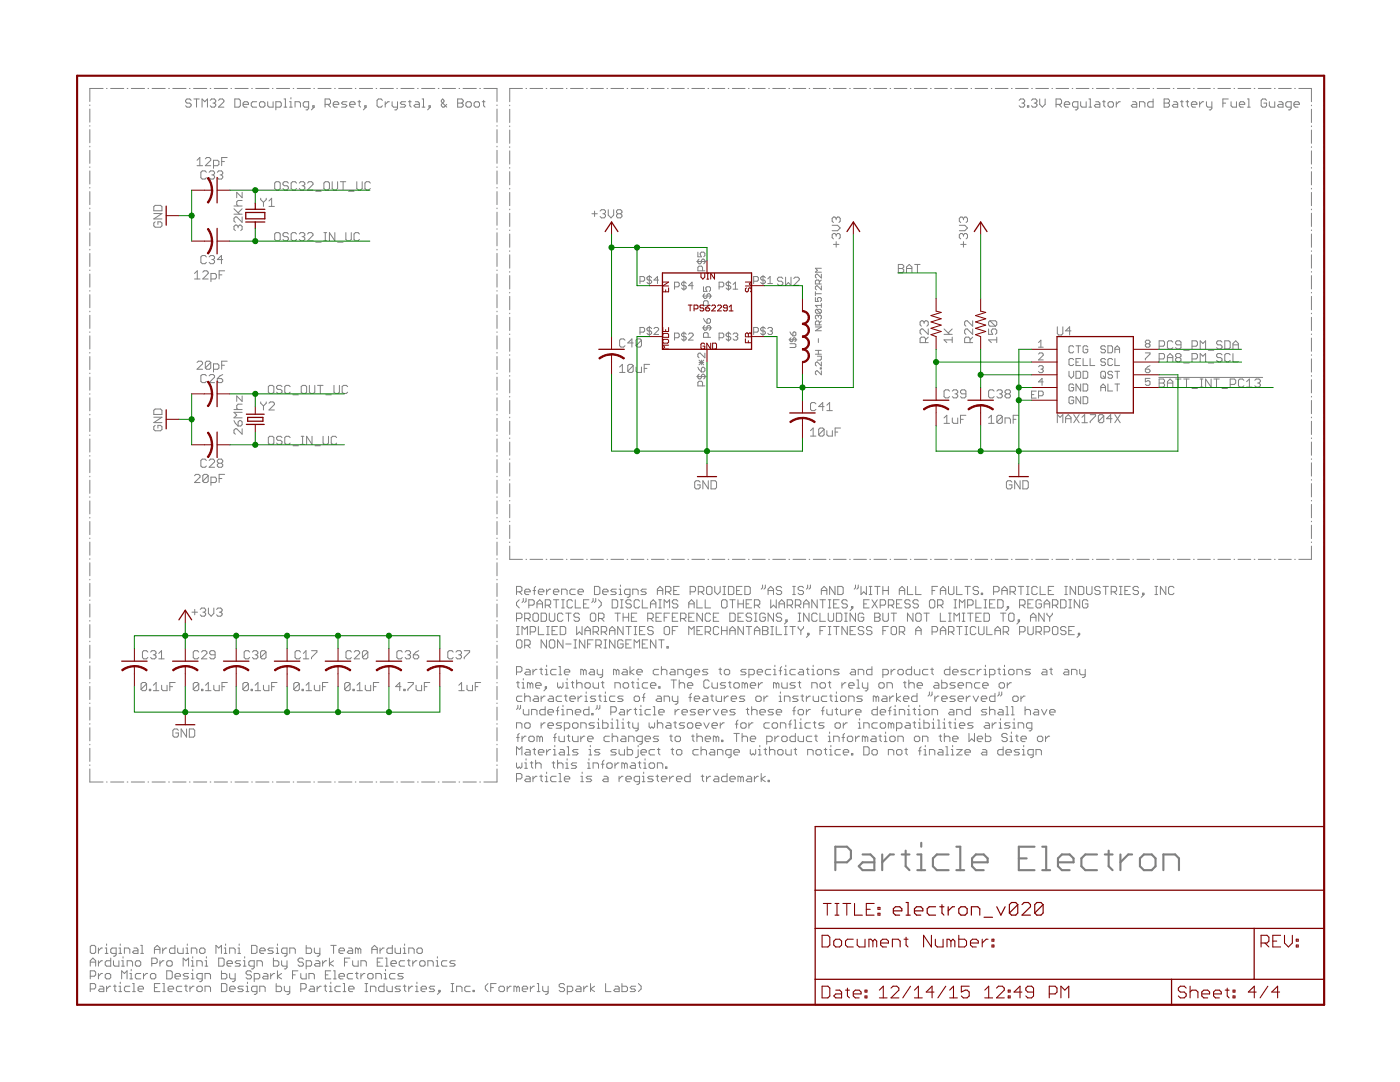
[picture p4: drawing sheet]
<svg xmlns="http://www.w3.org/2000/svg" width="279mm" height="216mm" viewBox="0 0 279 216" stroke-linecap="round" stroke-linejoin="round" font-family="sans-serif">
<g fill="none" stroke="#808080" stroke-width=".2">
<path d="M20.6 17.7h-2.7v2.6M21.3 17.7h.1M22.1 17.7h2.6M25.4 17.7h.1M26.2 17.7h2.7M29.5 17.7h.2M30.4 17.7h2.6M33.7 17.7h.1M34.5 17.7h2.6M37.8 17.7h.1M38.6 17.7h2.7M38.7 19.7h1.1"/>
<path d="M39.2 19.7v1.7M41.9 17.7h.2M42.8 17.7h2.6M46.1 17.7h.1M46.9 19.7h.8l.3 .3v1.1l-.3 .3h-.8zM46.9 17.7h2.6M50.2 17.7h.2M51 17.7h2.7M54.4 17.7h.1M55.2 17.7h2.6M56.7 19.7h.3v1.7M58.1 19.5v.2"/>
<path d="M58.5 17.7h.1M59.3 17.7h2.7M62.6 17.7h.2M63.5 17.7h2.6M66.8 17.7h.1M67.6 17.7h2.6M70.9 17.7h.1M71.7 17.7h2.7M75.1 17.7h.1M75.9 17.7h2.6M79.2 17.7h.1M80 17.7h2.6"/>
<path d="M83.3 17.7h.2M84.1 17.7h2.7M84.2 19.7h.3v1.7M87.5 17.7h.1M88.3 17.7h2.6M91.3 19.7h.9l.2 .3v.3l-.2 .3 .2 .2v.3l-.2 .3h-.9zM91.6 17.7h.1M92.4 17.7h2.7M95.7 17.7h.2M96.6 17.7h2.6v2.6M104.3 17.7h-2.6v2.6M105 17.7h.1"/>
<path d="M105.8 17.7h2.5M109 17.7h.1M109.8 17.7h2.6M113 17.7h.2M113.9 17.7h2.5M117.1 17.7h.1M117.9 17.7h2.5M121.1 17.7h.1M121.9 17.7h2.6M125.1 17.7h.2M126 17.7h2.5M129.2 17.7h.1"/>
<path d="M130 17.7h2.5M133.2 17.7h.1M134 17.7h2.6M137.3 17.7h.1M138.1 17.7h2.5M141.3 17.7h.1M142.1 17.7h2.6M145.3 17.7h.2M146.2 17.7h2.5M149.4 17.7h.1M150.2 17.7h2.5M153.4 17.7h.1"/>
<path d="M154.2 17.7h2.6M157.4 17.7h.2M158.3 17.7h2.5M161.5 17.7h.1M162.3 17.7h2.5M165.5 17.7h.2M166.3 17.7h2.6M169.6 17.7h.1M170.4 17.7h2.5M173.6 17.7h.1M174.4 17.7h2.6M177.6 17.7h.2"/>
<path d="M178.5 17.7h2.5M181.7 17.7h.1M182.5 17.7h2.5M185.7 17.7h.1M186.5 17.7h2.6M189.7 17.7h.2M190.6 17.7h2.5M193.8 17.7h.1M194.6 17.7h2.5M197.8 17.7h.2M198.6 17.7h2.6M201.8 17.7h.2"/>
<path d="M202.7 17.7h2.5M205.9 17.7h.1M206.7 17.7h2.6M207.5 19.7v1.1l.5 .6 .6-.6v-1.1M209.9 17.7h.2M210.8 17.7h2.5M214 17.7h.1M214.8 17.7h2.5M217.3 19.7h.3v1.7M218 17.7h.1M218.8 17.7h2.6M222 17.7h.2"/>
<path d="M222.9 17.7h2.5M226.1 17.7h.1M226.9 17.7h2.5M230.1 17.7h.2M230.1 19.7v1.7h-.8l-.3-.3v-.5l.3-.3h.8M230.9 17.7h2.6M232.3 19.7h.8l.3 .3v.3l-.3 .3 .3 .2v.3l-.3 .3h-.8zM234.1 17.7h.2M235 17.7h2.5M238.2 17.7h.1M239 17.7h2.6M242.2 17.7h.2"/>
<path d="M243.1 17.7h2.5M245.1 19.7h-1v1.7M246.3 17.7h.1M247.1 17.7h2.5M249 19.7h.2v1.7M250.3 17.7h.1M251.1 17.7h2.6M254.3 17.7h.2M255.2 17.7h2.5M258.4 17.7h.1M259.2 17.7h2.5v2.6M264.3 17.7v2.6"/>
<path d="M17.9 20.9v.2M17.9 21.8v2.6M17.9 25.1v.1M17.9 25.9v2.6M17.9 29.2v.1M17.9 30v2.6M17.9 33.3v.1M17.9 34.1v2.6M17.9 37.4v.1M17.9 38.2v2.6M38.1 20l-.2-.3h-.6l-.3 .3v.3l.3 .3h.6l.2 .2v.3l-.2 .3h-.6l-.3-.3M39.3 32l.6-.6v1.7"/>
<path d="M39.3 33.1h1.1M40.3 21.4v-1.7l.6 .6 .5-.6v1.7M41 31.7l.3-.3h.5l.3 .3v.3l-1.1 1.1h1.1M41.2 34.4l-.3-.3h-.5l-.3 .3v1.1l.3 .2h.5l.3-.2M41.7 34.4l.3-.3h.5l.3 .3v.2l-.3 .3M42 20l.2-.3h.6l.3 .3v.3l-.3 .3M42.3 34.9h.2M42.5 20.6h.3M42.5 34.9l.3 .3v.3l-.3 .2h-.5l-.3-.2M42.6 33.1h.8l.3-.3v-.6l-.3-.2h-.8v1.6M42.8 20.6l.3 .2v.3l-.3 .3h-.6l-.2-.3M43.4 34.4l.2-.3h.6l.2 .3v.2l-.2 .3"/>
<path d="M43.6 20l.3-.3h.5l.3 .3v.3l-1.1 1.1h1.1M43.9 34.9h.3M44.2 34.9l.2 .3v.3l-.2 .2h-.6l-.2-.2M44.2 32.2h.6M45.3 31.4h-1.1v1.7M48.3 38.4v1.1l-1.1-1.1v1.1M48.5 20.8h1.1v-.2l-.3-.3h-.5l-.3 .3v.5l.3 .3h.5M51.2 20.3h-.8l-.3 .3v.5l.3 .3h.8M51.8 20.6l.2-.3h.6l.3 .3v.5l-.3 .3h-.6l-.2-.3zM52 39.6v.2l.6 .6M53.1 39.6v.2l-.5 .6M53.4 20.3v.8l.3 .3h.8v-1.1"/>
<path d="M54.8 36.5l.3-.2h.5l.3 .2v1.1l-.3 .3h-.5l-.3-.3zM55.1 21.4h.8l.2-.3v-.5l-.2-.3h-.8v1.6M56.7 21.4h.5M57.6 36.5l-.3-.2h-.6l-.2 .2v.3l.2 .3h.6l.3 .2v.3l-.3 .3h-.6l-.2-.3M57.8 21.4h.5M57.8 20.3h.3v1.1M58.9 21.4v-1.1h.8l.3 .3v.8M59.2 36.5l-.3-.2h-.5l-.3 .2v1.1l.3 .3h.5l.3-.3M59.7 36.5l.3-.2h.6l.2 .2v.3l-.2 .3M60.3 37.1h.3M60.6 37.1l.2 .2v.3l-.2 .3h-.6l-.3-.3M61.4 36.5l.2-.2h.6l.3 .2v.3l-1.1 1.1h1.1"/>
<path d="M61.6 21.4h-.8l-.3-.3v-.5l.3-.3h.8v1.4l-.3 .2h-.2M62.4 21.1h.3v.3h-.3zM62.7 21.4l-.6 .5M63 38.2h1.1M64.6 36.5l.3-.2h.6l.2 .2v1.1l-.2 .3h-.6l-.3-.3zM64.9 20.8h.8l.3-.2v-.6l-.3-.3h-.8v1.7M65.4 20.8l.6 .6M66.3 36.3v1.3l.3 .3h.5l.3-.3v-1.3M66.5 20.8h1.1v-.2l-.3-.3h-.5l-.3 .3v.5l.3 .3h.5M67.9 36.3h1.1M68.5 36.3v1.6M69.2 20.3h-.8l-.2 .3 .2 .2h.6l.2 .3-.2 .3h-.8"/>
<path d="M69.6 38.2h1.1M69.8 20.8h1.1v-.2l-.3-.3h-.5l-.3 .3v.5l.3 .3h.5M71.2 36.3v1.3l.3 .3h.5l.3-.3v-1.3M71.4 20.3h.6M71.7 20v1.1l.3 .3M72.8 21.1h.3v.3h-.3zM73.1 21.4l-.6 .5M73.9 36.5l-.3-.2h-.5l-.3 .2v1.1l.3 .3h.5l.3-.3M76.3 20l-.2-.3h-.6l-.3 .3v1.1l.3 .3h.6l.2-.3M76.9 20.3v1.1M77.7 20.3h-.3l-.5 .5M78.3 20.3v.8l.2 .3h.8"/>
<path d="M79.3 20.3v1.4l-.2 .2h-.3M81 20.3h-.8l-.3 .3 .3 .2h.5l.3 .3-.3 .3h-.8M81.5 20.3h.6M81.8 20v1.1l.3 .3M82.9 20.3h.5l.3 .3v.8h-.8l-.3-.3 .3-.3h.8M84.2 21.4h.6M85.6 21.1h.3v.3h-.3zM85.9 21.4l-.6 .5M89.2 20.8l-.6 .6h-.3l-.2-.3v-.3l.5-.5v-.3l-.3-.3-.2 .3v.3l1.1 1.1M91.3 20.6h.9M93 20.6l.3-.3h.5l.3 .3v.5l-.3 .3h-.5l-.3-.3zM94.6 20.6l.3-.3h.5l.3 .3v.5l-.3 .3h-.5l-.3-.3z"/>
<path d="M96.2 20.3h.6M96.5 20v1.1l.3 .3M99.2 20.9v.2M99.2 21.8v2.6M99.2 25.1v.1M99.2 25.9v2.6M99.2 29.2v.1M99.2 30v2.6M99.2 33.3v.1M99.2 34.1v2.6M99.2 37.4v.1M99.2 38.2v2.6"/>
<path d="M101.7 21v.1M101.7 21.8v2.6M101.7 25.1v.2M101.7 26v2.6M101.7 29.3v.1M101.7 30.1v2.6M101.7 33.4v.2M101.7 34.2v2.7M101.7 37.6v.1M101.7 38.4v2.6M203.4 20l.3-.3h.5l.3 .3v.3l-.3 .3M203.9 20.6h.3"/>
<path d="M204.2 20.6l.3 .2v.3l-.3 .3h-.5l-.3-.3M205 21.1h.3v.3h-.3zM205.8 20l.3-.3h.6l.2 .3v.3l-.2 .3M206.4 20.6h.3M206.7 20.6l.2 .2v.3l-.2 .3h-.6l-.3-.3M210.8 20.8h.8l.3-.2v-.6l-.3-.3h-.8v1.7M211.3 20.8l.6 .6M212.4 20.8h1.1v-.2l-.3-.3h-.5l-.3 .3v.5l.3 .3h.5M215.1 21.4h-.8l-.3-.3v-.5l.3-.3h.8v1.4l-.2 .2h-.3M215.7 20.3v.8l.2 .3h.9v-1.1M217.3 21.4h.5M218.7 20.3h.5l.3 .3v.8h-.8l-.3-.3 .3-.3h.8"/>
<path d="M220 20.3h.6M220.3 20v1.1l.3 .3M221.4 20.3h.6l.2 .3v.5l-.2 .3h-.6l-.3-.3v-.5zM222.8 20.3v1.1M223.6 20.3h-.3l-.5 .5M226 20.3h.6l.3 .3v.8h-.9l-.2-.3 .2-.3h.9M227.4 21.4v-1.1h.8l.3 .3v.8M232.3 20.6h.8M234.2 20.3h.6l.2 .3v.8h-.8l-.2-.3 .2-.3h.8M235.6 20.3h.5M235.9 20v1.1l.2 .3M236.7 20.3h.5"/>
<path d="M237 20v1.1l.2 .3M237.8 20.8h1.1v-.2l-.3-.3h-.6l-.2 .3v.5l.2 .3h.6M239.4 20.3v1.1M240.2 20.3h-.3l-.5 .5M240.8 20.3v.8l.2 .3h.9M241.9 20.3v1.4l-.3 .2h-.3M244.1 20.6h.5M245.7 20.3v.8l.3 .3h.8v-1.1M247.3 20.8h1.1v-.2l-.3-.3h-.5l-.3 .3v.5l.3 .3h.5M249 21.4h.5M252.8 20l-.3-.3h-.5l-.3 .3v1.1l.3 .3h.5l.3-.3v-.5h-.6M253.3 20.3v.8l.3 .3h.8v-1.1"/>
<path d="M255.2 20.3h.6l.3 .3v.8h-.9l-.2-.3 .2-.3h.9M257.7 21.4h-.8l-.3-.3v-.5l.3-.3h.8v1.4l-.3 .2h-.3M258.2 20.8h1.1v-.2l-.2-.3h-.6l-.3 .3v.5l.3 .3h.6M261.7 21v.1M261.7 21.8v2.6M261.7 25.1v.2M261.7 26v2.6M261.7 29.3v.1M261.7 30.1v2.6M261.7 33.4v.2M261.7 34.2v2.7M261.7 37.6v.1"/>
<path d="M261.7 38.4v2.6M264.3 21v.1M264.3 21.8v2.6M264.3 25.1v.2M264.3 26v2.6M264.3 29.3v.1M264.3 30.1v2.6M264.3 33.4v.2M264.3 34.2v2.7M264.3 37.6v.1M264.3 38.4v2.6M17.9 41.5v.2"/>
<path d="M17.9 42.3v2.7M17.9 45.6v.2M17.9 46.4v2.7M17.9 49.7v.2M17.9 50.6v2.6M17.9 53.9v.1M17.9 54.7v2.6M17.9 58v.1M17.9 58.8v2.6M30.7 42.6h1.6l-1.6 1.1h1.6M31 41h1l.3 .3v.8h-1.6v-.8zM31 44.3l-.3 .2v.6l.3 .2h1l.3-.2v-.6l-.3-.2h-.5v.5"/>
<path d="M38.8 54.6l.6-.6v1.7M38.8 55.7h1.1M40.5 54.3l.2-.3h.6l.3 .3v.3l-1.1 1.1h1.1M41.2 51.3l-.3-.3h-.5l-.3 .3v1l.3 .3h.5l.3-.3M41.7 51.3l.3-.3h.5l.3 .3v.2l-.3 .3M42.1 55.7h.8l.3-.3v-.6l-.3-.2h-.8v1.6M42.3 51.8h.2M42.5 51.8l.3 .3v.2l-.3 .3h-.5l-.3-.3M43.7 54.8h.6M44.4 51.8h-1l.8-.8v1.6M44.8 54h-1.1v1.7M46.7 42.7h1.6"/>
<path d="M46.7 41.7l1.1 1M46.7 41.1h1.6M47.5 45.2l.3-.3h.2l.3 .3v.5l-.3 .3M47.5 45.2l-.3-.3h-.2l-.3 .3v.5l.3 .3M47.5 45.2v.3M48.3 43.3v1.1l-1.1-1.1h-.2l-.3 .3v.5l.3 .3M48.3 40h-.8l-.3 .3v.5l.3 .3M48.3 41.7l-.8 .8M52.6 40.4v.8M53.7 40.1l.5-.5v1.6M53.7 41.2h1.1M54.8 46.7l.3-.3h.5l.3 .3v1.1l-.3 .2h-.5l-.3-.2z"/>
<path d="M57.6 46.7l-.3-.3h-.6l-.2 .3v.2l.2 .3h.6l.3 .3v.3l-.3 .2h-.6l-.2-.2M59.2 46.7l-.3-.3h-.5l-.3 .3v1.1l.3 .2h.5l.3-.2M59.7 46.7l.3-.3h.6l.2 .3v.2l-.2 .3M60.3 47.2h.3M60.6 47.2l.2 .3v.3l-.2 .2h-.6l-.3-.2M61.4 46.7l.2-.3h.6l.3 .3v.2l-1.1 1.1h1.1M63 48.3h1.1M64.6 46.4h.6M64.6 48h.6M64.9 46.4v1.6M66.8 46.4v1.6l-1.1-1.6v1.6M67.4 48.3h1.1"/>
<path d="M69 46.4v1.4l.3 .2h.5l.3-.2v-1.4M71.7 46.7l-.2-.3h-.6l-.2 .3v1.1l.2 .2h.6l.2-.2M99.2 41.5v.2M99.2 42.3v2.7M99.2 45.6v.2M99.2 46.4v2.7M99.2 49.7v.2M99.2 50.6v2.6M99.2 53.9v.1M99.2 54.7v2.6M99.2 58v.1M99.2 58.8v2.6"/>
<path d="M101.7 41.7v.2M101.7 42.5v2.7M101.7 45.9v.1M101.7 46.7v2.6M101.7 50v.2M101.7 50.8v2.7M101.7 54.2v.1M101.7 55v2.7M101.7 58.3v.2M101.7 59.1v2.7M118.1 42.7h1.1M118.7 42.1v1.1"/>
<path d="M119.8 42.1l.2-.3h.6l.2 .3v.3l-.2 .3M120.3 42.7h.3M120.6 42.7l.2 .2v.3l-.2 .3h-.6l-.2-.3M121.4 41.8v1.1l.5 .6 .6-.6v-1.1M123.3 42.7h.5M123.3 42.7l-.3-.3v-.3l.3-.3h.5l.3 .3v.3l-.3 .3M123.3 42.7l-.3 .2v.3l.3 .3h.5l.3-.3v-.3l-.3-.2M127.7 56.1h.7l.3-.2v-.5l-.3-.2h-.7v1.4M129.6 54.9v1.9M130 55.4l-.2-.2h-.5l-.2 .2v.2l.2 .3h.5l.2 .2v.2l-.2 .3h-.5l-.2-.3M131.4 55.9h-.9l.7-.7v1.4M134.6 57.2h.7l.3-.2v-.5l-.3-.2h-.7v1.4"/>
<path d="M136.5 56.1v1.8M136.9 56.5l-.2-.2h-.5l-.2 .2v.3l.2 .2h.5l.2 .2v.3l-.2 .2h-.5l-.2-.2M138.3 57h-.9l.7-.7v1.4M139 52.2h1.9M139.3 50.3v.9h.7l-.3-.4v-.3l.3-.2h.4l.3 .2v.5l-.3 .2M139.5 51.7l-.2 .2v.5l.2 .2h.2l.3-.2v-.5l.2-.2h.2l.3 .2v.5l-.3 .2M140.2 59.1h1.8M140.2 54v-.7l-.2-.2h-.5l-.2 .2v.7h1.4M140.4 57.2v.9h.7l-.2-.4v-.3l.2-.2h.5l.2 .2v.5l-.2 .2M140.6 58.6l-.2 .2v.5l.2 .2h.3l.2-.2v-.5l.2-.2h.3l.2 .2v.5l-.2 .2M143.5 57.2h.7l.2-.2v-.5l-.2-.2h-.7v1.4M145.4 56.1v1.8"/>
<path d="M145.8 56.5l-.2-.2h-.5l-.2 .2v.3l.2 .2h.5l.2 .2v.3l-.2 .2h-.5l-.2-.2M146.3 57.7h.9M146.3 56.8l.5-.5v1.4M150.4 56.1h.7l.2-.2v-.5l-.2-.2h-.7v1.4M152.3 54.9v1.9M152.7 55.4l-.2-.2h-.5l-.2 .2v.2l.2 .3h.5l.2 .2v.2l-.2 .3h-.5l-.2-.3M153.2 56.6h1M153.2 55.6l.5-.4v1.4M156.2 55.6l-.2-.3h-.6l-.2 .3v.2l.2 .3h.6l.2 .3v.3l-.2 .2h-.6l-.2-.2M156.8 55.3v1.6l.5-.5 .6 .5v-1.6M158.4 55.6l.3-.3h.5l.3 .3v.2l-1.1 1.1h1.1M162.7 59.4v.8h.6l-.2-.4 .2-.4h.4l.2 .2v.4l-.2 .2"/>
<path d="M162.7 58.2v.8M162.7 58.6h1.2M163.5 56.7v-.6l-.2-.2h-.4l-.2 .2v.6h1.2M163.9 54.7v.8l-.8-.8-.4 .2v.4l.2 .2M163.9 57v.8l-.8-.8-.4 .2v.4l.2 .2M163.9 55.9l-.4 .4M163.9 53.5h-1.2l.4 .4-.4 .4h1.2M166.1 45h1.1l.5 .5-.5 .5h-1.1M166.3 48.8h1.1M166.9 43.6l-.3-.3h-.3l-.2 .3v.5l.2 .3M166.9 43.6l.3-.3h.2l.3 .3v.5l-.3 .3M166.9 46.9l-.3-.3h-.3l-.2 .3v.5l.2 .3"/>
<path d="M166.9 46.9l.3-.3h.2l.3 .3v.5l-.3 .3M166.9 43.6v.3M166.9 46.9v.2M166.9 48.2v1.1M179.3 52.8h.8l.3 .2v.3l-.3 .3 .3 .2v.3l-.3 .3h-.8zM179.3 53.6h.8M180.9 53.6h1.1M180.9 54.4v-1.1l.6-.5 .5 .5v1.1M182.5 52.8h1.1M183.1 52.8v1.6M191.5 45h1.1l.5 .5-.5 .5h-1.1M191.7 48.8h1.1"/>
<path d="M192.3 43.6l-.3-.3h-.3l-.2 .3v.5l.2 .3M192.3 43.6l.3-.3h.2l.3 .3v.5l-.3 .3M192.3 43.6v.3M192.3 46.9v.2M192.3 48.2v1.1M192.3 46.9l-.3-.3h-.3l-.2 .3v.5l.2 .3M192.3 46.9l.3-.3h.2l.3 .3v.5l-.3 .3M261.7 41.7v.2M261.7 42.5v2.7M261.7 45.9v.1M261.7 46.7v2.6M261.7 50v.2"/>
<path d="M261.7 50.8v2.7M261.7 54.2v.1M261.7 55v2.7M261.7 58.3v.2M261.7 59.1v2.7M264.3 41.7v.2M264.3 42.5v2.7M264.3 45.9v.1M264.3 46.7v2.6M264.3 50v.2M264.3 50.8v2.7M264.3 54.2v.1"/>
<path d="M264.3 55v2.7M264.3 58.3v.2M264.3 59.1v2.7M17.9 62.1v.1M17.9 62.9v2.6M17.9 66.2v.1M17.9 67v2.6M17.9 70.3v.2M17.9 71.1v2.6M17.9 74.4v.2M17.9 75.2v2.7M17.9 78.5v.2"/>
<path d="M17.9 79.4v2.6M39.3 72.3l.3-.2h.6l.2 .2v.3l-1.1 1.1h1.1M41.2 75l-.3-.3h-.5l-.3 .3v1.1l.3 .2h.5l.3-.2M41.7 75l.3-.3h.5l.3 .3v.3l-1.1 1h1.1M42.1 72.3v1.1l-.3 .3h-.5l-.3-.3M42.1 72.3l-.3-.2h-.5l-.3 .2v1.1M42.1 72.3l-1.1 1.1M42.6 73.7h.8l.3-.3v-.5l-.3-.3h-.8v1.6M43.4 75.5h.8l.2 .3v.3l-.2 .2h-.6l-.2-.2zM44.2 72.9h.6M44.4 74.7l-.5 .3-.5 .5M45.3 72.1h-1.1v1.6"/>
<path d="M48.3 79v1.1l-1.1-1.1v1.1M53.6 77.2l.2-.3h.6l.3 .3v1.1l-.3 .2h-.6l-.2-.2zM56.3 77.2l-.3-.3h-.5l-.3 .3v.2l.3 .3h.5l.3 .3v.3l-.3 .2h-.5l-.3-.2M57.9 77.2l-.3-.3h-.5l-.3 .3v1.1l.3 .2h.5l.3-.2M58.5 78.8h1.1M60.1 77.2l.3-.3h.5l.3 .3v1.1l-.3 .2h-.5l-.3-.2zM61.7 76.9v1.4l.3 .2h.5l.3-.2v-1.4M63.4 76.9h1.1M63.9 76.9v1.6M65 78.8h1.1M66.7 76.9v1.4l.2 .2h.6l.2-.2v-1.4M69.4 77.2l-.3-.3h-.5l-.3 .3v1.1l.3 .2h.5l.3-.2"/>
<path d="M99.2 62.1v.1M99.2 62.9v2.6M99.2 66.2v.1M99.2 67v2.6M99.2 70.3v.2M99.2 71.1v2.6M99.2 74.4v.2M99.2 75.2v2.7M99.2 78.5v.2M99.2 79.4v2.6M101.7 62.5v.1M101.7 63.3v2.7"/>
<path d="M101.7 66.6v.2M101.7 67.5v2.6M101.7 70.8v.1M101.7 71.6v2.7M101.7 74.9v.2M101.7 75.8v2.6M101.7 79.1v.1M101.7 79.9v2.6M123.7 73.2l.5-.5v1.6M123.7 74.3h1M124.7 67.9l-.2-.3h-.6l-.2 .3v1.1l.2 .3h.6l.2-.3M126.4 73v1.1l-.3 .2h-.5l-.3-.2"/>
<path d="M126.4 73l-.3-.3h-.5l-.3 .3v1.1M126.4 73l-1.1 1.1M126.4 68.4h-1.1l.8-.8v1.7M126.9 73.2v.9l.3 .2h.8v-1.1M127.7 66.3h.7l.3-.3v-.4l-.3-.3h-.7v1.4M128 67.9l-.3-.3h-.5l-.3 .3v1.1M128 67.9v1.1l-.3 .3h-.5l-.3-.3M128 67.9l-1.1 1.1M128.6 73.5h.5M129.6 65.1v1.9M129.6 72.7h-1v1.6M130 65.6l-.2-.3h-.5l-.2 .3v.2l.2 .2h.5l.2 .3v.2l-.2 .2h-.5l-.2-.2"/>
<path d="M130.5 65.6l.2-.3h.5l.2 .3v.2l-.9 .9h.9M134.6 67.4h.7l.3-.2v-.5l-.3-.2h-.7v1.4M136.5 66.2v1.9M136.9 66.7l-.2-.2h-.5l-.2 .2v.2l.2 .3h.5l.2 .2v.2l-.2 .3h-.5l-.2-.3M137.4 66.7l.2-.2h.5l.2 .2v.2l-.9 1h.9M139 75.1h1.9M139.3 73.3l.7 .9M139.5 74.7l-.2 .2v.5l.2 .2h.2l.3-.2v-.5l.2-.2h.2l.3 .2v.5l-.3 .2M139.5 71.9l.9 .9M139.5 72.3h.9M140 71.9v.9M140.2 65.4h1.8"/>
<path d="M140.2 77v-.7l-.2-.2h-.5l-.2 .2v.7h1.4M140.2 73.3h.2l.3 .2v.5l-.3 .2h-.4v-.7zM140.4 63.6l.7 .9M140.4 71.9l-.9 .9M140.6 65l-.2 .2v.5l.2 .2h.3l.2-.2v-.5l.2-.2h.3l.2 .2v.5l-.2 .2M140.7 70.5v.9l-1-.9h-.2l-.2 .2v.5l.2 .2M141.3 60.9v-.7l-.2-.2h-.5l-.2 .2v.7h1.4M141.3 67.3v-.7l-.2-.2h-.5l-.2 .2v.7h1.4M141.3 63.6h.3l.2 .2v.5l-.2 .2h-.5v-.7zM143.5 67.4h.7l.2-.2v-.5l-.2-.2h-.7v1.4M145.4 66.2v1.9M145.8 66.7l-.2-.2h-.5l-.2 .2v.2l.2 .3h.5l.2 .2v.2l-.2 .3h-.5l-.2-.3"/>
<path d="M146.3 66.7l.2-.2h.5l.2 .2v.2l-.2 .3M146.8 67.2h.2M147 67.2l.2 .2v.2l-.2 .3h-.5l-.2-.3M150.4 66.3h.7l.2-.3v-.4l-.2-.3h-.7v1.4M152.3 65.1v1.9M152.7 65.6l-.2-.3h-.5l-.2 .3v.2l.2 .2h.5l.2 .3v.2l-.2 .2h-.5l-.2-.2M153.2 65.6l.3-.3h.4l.3 .3v.2l-.3 .2M153.7 66h.2M153.9 66l.3 .3v.2l-.3 .2h-.4l-.3-.2M157.5 67.8h1.5M157.6 68.6h1l.2 .2v.4l-.2 .1h-1M157.6 66.2l.6 .8"/>
<path d="M157.9 67.4l-.3 .2v.4l.5 .2 .1-.2v-.4l.4-.2 .2 .2v.4l-.2 .2M158.4 66.2l.4 .2v.4l-.2 .2h-.4v-.6zM162.7 70.7h1.2M162.7 69.9h1.2M162.7 65.2h1.2l-1.2 .8h1.2M162.9 61.7h.8l.2 .2v.4l-.2 .2M162.9 61.7l-.2 .2v.4l.2 .2h.8M162.9 61.7l.8 .8M163.1 71.1h.8v.5l-.2 .3h-.6M163.3 63.1l.2-.2 .4 .2v.4l-.2 .2M163.3 63.1l-.2-.2-.4 .2v.4l.2 .2M163.3 63.1v.2"/>
<path d="M163.3 67.6v.7M163.3 69.9v.8M163.5 64.8v-.5l-.2-.2h-.4l-.2 .2v.5h1.2M163.7 73.4h.2v.2h-.2zM163.9 60.6v.7M163.9 72.2v.8l-.8-.8-.4 .2v.4l.2 .2M163.9 74v.8l-.8-.8-.4 .2v.4l.2 .2M163.9 64.1l-.4 .4M163.9 60.9h-1.2l.4 .4M184.4 64.3l-.3-.3h-.2l-.3 .3v.5l.3 .3M184.4 64.3l.3-.3h.3l.3 .3v.5l-.3 .3M184.4 64.3v.2"/>
<path d="M184.7 68.4v-.9l-.3-.2h-.5l-.3 .2v.9h1.7M185.3 65.6v1.1l-1.2-1.1h-.2l-.3 .3v.5l.3 .3M185.3 67.3l-.6 .5M188.4 66.7h1.6M188.4 65.6l1.1 1.1M189.5 78l-.3-.2h-.5l-.3 .2v1.1l.3 .3h.5l.3-.3M190 67.8h-1.6l.6 .6M190 67.3v1.1M190 65.6l-.8 .8M190.1 78l.2-.2h.6l.2 .2v.3l-.2 .3M190.6 78.6h.3M190.9 78.6l.2 .3v.2l-.2 .3h-.6l-.2-.3"/>
<path d="M192.8 78.6h-.8l-.3-.3v-.3l.3-.2h.5l.3 .2v1.1l-.3 .3h-.5l-.3-.3M193.6 68.4v-.9l-.3-.2h-.5l-.3 .2v.9h1.6M194.1 65.6v1.1l-1.1-1.1h-.2l-.3 .3v.5l.3 .3M194.1 64v1.1l-1.1-1.1h-.2l-.3 .3v.5l.3 .3M194.1 67.3l-.5 .5M197.3 65.6v1.1h.8l-.3-.8 .3-.3h.5l.3 .3v.5l-.3 .3M197.6 64h1l.3 .3v.5l-.3 .3M197.6 64l-.3 .3v.5l.3 .3h1M197.6 64l1 1.1M198.4 78l-.3-.2h-.5l-.3 .2v1.1l.3 .3h.5l.3-.3M198.9 67.8h-1.6l.5 .6M198.9 67.3v1.1"/>
<path d="M198.9 78l.3-.2h.5l.3 .2v.3l-.3 .3M199.5 78.6h.2M199.7 78.6l.3 .3v.2l-.3 .3h-.5l-.3-.3M200.9 78.6l-.3-.3v-.3l.3-.2h.5l.3 .2v.3l-.3 .3M200.9 78.6l-.3 .3v.2l.3 .3h.5l.3-.3v-.2l-.3-.3M200.9 78.6h.5M205.9 78.7h.4M206.8 78h-.9v1.4h.9M207.3 68.3l.4-.4v1.4M207.3 73.2l.2-.2h.5l.2 .2v.2l-.2 .3M207.3 70.7l.2-.3h.5l.2 .3v.2l-.9 .9h.9M207.3 69.3h.9"/>
<path d="M207.3 79h.7l.2-.3v-.4l-.2-.3h-.7v1.4M207.7 73.7h.3M208 73.7l.2 .2v.2l-.2 .3h-.5l-.2-.3M208.2 76.2h-.9l.7-.7v1.4M211 65.2v1.4l.3 .2h.5l.3-.2v-1.4M213.3 74.1v.9l.5 .5 .5-.5v-.9M213.7 66h-1l.8-.8v1.6M214.3 71.8l-.3-.3h-.4l-.3 .3v.9l.3 .2h.4l.3-.2M214.3 69.2l-.3-.2h-.4l-.3 .2v1l.3 .2h.4l.3-.2M214.3 76.9l-.3-.3h-.4l-.3 .3v.9l.3 .2h.4l.3-.2v-.5h-.5M214.3 79.4l-.3-.2h-.4l-.3 .2v.9l.3 .3h.4l.3-.3v-.4h-.5M214.7 74.1h.7l.3 .2v.9l-.3 .3h-.7z"/>
<path d="M214.7 72.2h.5M214.7 69h1M215.2 69v1.4M215.7 76.6v1.4l-1-1.4v1.4M215.7 79.2v1.4l-1-1.4v1.4M215.7 71.5h-1v1.4h1M216.2 74.1h.7l.2 .2v.9l-.2 .3h-.7zM216.2 76.6h.7l.2 .3v.9l-.2 .2h-.7zM216.2 79.2h.7l.2 .2v.9l-.2 .3h-.7zM216.2 71.5v1.4h.9M217.1 69.2l-.2-.2h-.5l-.2 .2v1l.2 .2h.5l.2-.2v-.5h-.5M217.6 71.5v1.4h.9"/>
<path d="M219.7 74.3l.2-.2h.5l.2 .2v.9l-.2 .3h-.5l-.2-.3zM219.7 78v-.9l.5-.5 .4 .5v.9M219.7 77.3h.9M220.2 75l.4 .5M220.6 71.8l-.2-.3h-.5l-.2 .3v.2l.2 .2h.5l.2 .3v.2l-.2 .2h-.5l-.2-.2M220.6 69.2l-.2-.2h-.5l-.2 .2v.3l.2 .2h.5l.2 .2v.3l-.2 .2h-.5l-.2-.2M221.1 69h.7l.2 .2v1l-.2 .2h-.7zM221.1 76.6v1.4h.9M222 71.8l-.2-.3h-.5l-.2 .3v.9l.2 .2h.5l.2-.2M222 74.3l-.2-.2h-.5l-.2 .2v.2l.2 .3h.5l.2 .2v.2l-.2 .3h-.5l-.2-.3M222.5 69.7h.9M222.5 71.5v1.4h.9"/>
<path d="M222.5 74.1h.9M222.5 76.6h.9M222.5 70.4v-.9l.5-.5 .4 .5v.9M223 74.1v1.4M223 76.6v1.4M228.6 73.7h.7l.2 .2v.2l-.2 .3h-.5l-.2-.3zM228.6 70.4h.9v.3l-.9 .9v.2M228.8 68.6l-.2 .2v.2l.2 .3h.5l.2-.3v-.2l-.2-.2M228.8 68.6l-.2-.3v-.2l.2-.2h.5l.2 .2v.2l-.2 .3M228.8 68.6h.5M229.5 75.5h-.9v.7l.4-.2h.3l.2 .2v.5l-.2 .2h-.5l-.2-.2M229.5 73l-.9 .7"/>
<path d="M231.3 75.3h20.7M231.3 69.1h.9l.2-.3v-.5l-.2-.3h-.9v1.6M231.3 71.6h.9l.2-.2v-.6l-.2-.3h-.9v1.7M231.3 75.6h.9l.2 .3v.3l-.2 .2 .2 .3v.3l-.2 .2h-.9zM231.3 76.4h.9M233 72.2v-1.1l.5-.6 .6 .6v1.1M233 77.2v-1l.5-.6 .6 .6v1M233 71.4h1.1M233 76.4h1.1M234.1 68.3l-.3-.3h-.6l-.2 .3v1.1l.2 .2h.6l.3-.2M234.6 75.6h1.1M234.9 71.4l-.3 .2v.3l.3 .3h.5l.3-.3v-.3l-.3-.2"/>
<path d="M234.9 71.4l-.3-.3v-.3l.3-.3h.5l.3 .3v.3l-.3 .3M234.9 71.4h.5M235.2 75.6v1.6M235.7 68.8h-.8l-.3-.3v-.2l.3-.3h.5l.3 .3v1.1l-.3 .2h-.5l-.3-.2M236.2 69.9h1.1M236.2 72.4h1.1M236.2 75.6h1.1M236.8 75.6v1.6M237.9 69.1h.8l.3-.3v-.5l-.3-.3h-.8v1.6M237.9 71.6h.8l.3-.2v-.6l-.3-.3h-.8v1.7M237.9 77.5h1.1M239.5 69.6v-1.6l.6 .5 .5-.5v1.6"/>
<path d="M239.5 72.2v-1.7l.6 .6 .5-.6v1.7M239.5 75.6h.6M239.5 77.2h.6M239.8 75.6v1.6M241.2 69.9h1M241.2 72.4h1M241.7 75.6v1.6l-1.1-1.6v1.6M242.3 75.6h1M242.8 75.6v1.6M243.9 70.8l-.3-.3h-.5l-.3 .3v.3l.3 .3h.5l.3 .2v.3l-.3 .3h-.5l-.3-.3M243.9 68.3l-.3-.3h-.5l-.3 .3v.2l.3 .3h.5l.3 .3v.3l-.3 .2h-.5l-.3-.2M243.9 77.5h1.1"/>
<path d="M244.4 68h.8l.3 .3v1.1l-.3 .2h-.8zM245.5 70.8l-.3-.3h-.5l-.3 .3v1.1l.3 .3h.5l.3-.3M245.5 76.7h.8l.3-.3v-.5l-.3-.3h-.8v1.6M246.1 68.8h1M246.1 69.6v-1.1l.5-.5 .5 .5v1.1M246.1 70.5v1.7h1M248.2 75.9l-.2-.3h-.6l-.2 .3v1.1l.2 .2h.6l.2-.2M248.8 77.2h1.1M248.8 76.2l.5-.6v1.6M250.4 75.9l.3-.3h.5l.3 .3v.3l-.3 .2M251 76.4h.2M251.2 76.4l.3 .3v.3l-.3 .2h-.5l-.3-.2"/>
<path d="M261.7 62.5v.1M261.7 63.3v2.7M261.7 66.6v.2M261.7 67.5v2.6M261.7 70.8v.1M261.7 71.6v2.7M261.7 74.9v.2M261.7 75.8v2.6M261.7 79.1v.1M261.7 79.9v2.6M264.3 62.5v.1M264.3 63.3v2.7"/>
<path d="M264.3 66.6v.2M264.3 67.5v2.6M264.3 70.8v.1M264.3 71.6v2.7M264.3 74.9v.2M264.3 75.8v2.6M264.3 79.1v.1M264.3 79.9v2.6M17.9 82.7v.1M17.9 83.5v2.6M17.9 86.8v.1M17.9 87.6v2.6"/>
<path d="M17.9 90.9v.1M17.9 91.7v2.6M17.9 95v.1M17.9 95.8v2.6M17.9 99.1v.2M17.9 99.9v2.7M30.7 81.9l.3-.3h1l.3 .3v.8h-1.6zM30.7 83.2h1.6l-1.6 1.1h1.6M31 84.9l-.3 .3v.5l.3 .3h1l.3-.3v-.5l-.3-.3h-.5v.5M38.8 94.9l.3-.2h.5l.3 .2v.3l-1.1 1.1h1.1M41.2 91.9l-.3-.3h-.5l-.3 .3v1.1l.3 .2h.5l.3-.2M41.6 94.9v1.1l-.3 .3h-.6l-.2-.3"/>
<path d="M41.6 94.9l-.3-.2h-.6l-.2 .2v1.1M41.6 94.9l-1.1 1.1M41.7 91.9l.3-.3h.5l.3 .3v.3l-1.1 1h1.1M42.1 96.3h.8l.3-.3v-.5l-.3-.3h-.8v1.6M43.6 92.4l-.2 .3v.3l.2 .2h.6l.2-.2v-.3l-.2-.3M43.6 92.4l-.2-.2v-.3l.2-.3h.6l.2 .3v.3l-.2 .2M43.6 92.4h.6M43.7 95.5h.6M44.8 94.7h-1.1v1.6M46.7 83.9l.3 .6 .5 .5M46.7 81.7h1.6M47.5 84.2l.3-.3h.2l.3 .3v.5l-.3 .3h-.5z"/>
<path d="M48.3 85.6v1l-1.1-1h-.2l-.3 .2v.6l.3 .2M48.3 82.3h-1.6l.5 .5-.5 .6h1.6M48.3 80.6h-.8l-.3 .3v.6l.3 .2M52 80.2v.3l.6 .5M52.6 81v.8M53.1 80.2v.3l-.5 .5M53.6 87.3l.2-.2h.6l.3 .2v1.1l-.3 .3h-.6l-.2-.3zM53.7 80.5l.3-.3h.5l.3 .3v.2l-1.1 1.1h1.1M56.3 87.3l-.3-.2h-.5l-.3 .2v.3l.3 .3h.5l.3 .2v.3l-.3 .3h-.5l-.3-.3M57.9 87.3l-.3-.2h-.5l-.3 .2v1.1l.3 .3h.5l.3-.3M58.5 88.9h1.1M60.1 87.1h.5"/>
<path d="M60.1 88.7h.5M60.4 87.1v1.6M62.3 87.1v1.6l-1.1-1.6v1.6M62.8 88.9h1.1M64.5 87.1v1.3l.2 .3h.6l.3-.3v-1.3M67.2 87.3l-.3-.2h-.5l-.3 .2v1.1l.3 .3h.5l.3-.3M99.2 82.7v.1M99.2 83.5v2.6M99.2 86.8v.1M99.2 87.6v2.6M99.2 90.9v.1M99.2 91.7v2.6"/>
<path d="M99.2 95v.1M99.2 95.8v2.6M99.2 99.1v.2M99.2 99.9v2.7M101.7 83.2v.2M101.7 84.1v2.6M101.7 87.4v.1M101.7 88.2v2.6M101.7 91.5v.2M101.7 92.4v2.6M101.7 95.7v.1M101.7 96.5v2.6"/>
<path d="M101.7 99.8v.2M139.7 96.2l-.3-.3h-.5l-.3 .3v1.1l.3 .3h.5l.3-.3v-.5h-.5M141.4 95.9v1.7l-1.1-1.7v1.7M141.9 95.9h.8l.3 .3v1.1l-.3 .3h-.8zM161.8 85.9l.5-.5v1.6M161.8 87h1M162.8 80.6l-.2-.3h-.6l-.2 .3v1.1l.2 .2h.6l.2-.2M164.5 85.7v1.1l-.3 .2h-.5l-.3-.2M164.5 85.7l-.3-.3h-.5l-.3 .3v1.1M164.5 85.7l-1.1 1.1M164.5 81.1h-1.1l.8-.8v1.6M165 85.9v.9l.3 .2h.8v-1.1"/>
<path d="M165 80.9l.6-.6v1.6M165 81.9h1.1M166.7 86.2h.5M167.7 85.4h-1v1.6M188.4 84.5h1.1M188.4 83.4l.6-.5v1.6M190.1 83.4v.8l.2 .3h.8v-1.1M191.7 83.7h.5M192.8 82.9h-1.1v1.6M197.3 83.4l.5-.5v1.6M197.3 84.5h1.1M200 83.1l-.3-.2h-.5l-.3 .2v1.1"/>
<path d="M200 83.1v1.1l-.3 .3h-.5l-.3-.3M200 83.1l-1.1 1.1M200.6 84.5v-1.1h.8l.3 .3v.8M202 96.2l-.3-.3h-.6l-.2 .3v1.1l.2 .3h.6l.3-.3v-.5h-.6M202.2 83.7h.6M203.3 82.9h-1.1v1.6M203.6 95.9v1.7l-1.1-1.7v1.7M204.1 95.9h.9l.2 .3v1.1l-.2 .3h-.9zM211 84.3v-1.6l.6 .6 .5-.6v1.6M212.7 84.3v-1l.5-.6 .5 .6v1M212.7 83.5h1M214.3 82.7l1.1 1.6"/>
<path d="M215.4 82.7l-1.1 1.6M215.9 83.3l.6-.6v1.6M215.9 84.3h1.1M217.6 82.7h1.1v.3l-1.1 1.1v.2M220.3 83l-.3-.3h-.5l-.3 .3v1.1M220.3 83v1.1l-.3 .2h-.5l-.3-.2M220.3 83l-1.1 1.1M221.9 83.5h-1.1l.9-.8v1.6M222.5 82.7l1.1 1.6M223.6 82.7l-1.1 1.6M261.7 83.2v.2M261.7 84.1v2.6"/>
<path d="M261.7 87.4v.1M261.7 88.2v2.6M261.7 91.5v.2M261.7 92.4v2.6M261.7 95.7v.1M261.7 96.5v2.6M261.7 99.8v.2M264.3 83.2v.2M264.3 84.1v2.6M264.3 87.4v.1M264.3 88.2v2.6M264.3 91.5v.2"/>
<path d="M264.3 92.4v2.6M264.3 95.7v.1M264.3 96.5v2.6M264.3 99.8v.2M17.9 103.2v.2M17.9 104.1v2.6M17.9 107.4v.1M17.9 108.2v2.6M17.9 111.5v.1M17.9 112.3v2.6M17.9 115.6v.1M17.9 116.4v2.6"/>
<path d="M17.9 119.7v.1M99.2 103.2v.2M99.2 104.1v2.6M99.2 107.4v.1M99.2 108.2v2.6M99.2 111.5v.1M99.2 112.3v2.6M99.2 115.6v.1M99.2 116.4v2.6M99.2 119.7v.1M101.7 100.6v2.7M101.7 104v.1"/>
<path d="M101.7 104.8v2.7M101.7 108.1v.2M101.7 109v2.6h2.6M103.1 118.1h.8l.3-.3v-.5l-.3-.3h-.8v1.6M103.6 119.7l-.5 .5v.6l.5 .5M103.6 118.1l.6 .5M104.4 119.4v.6l-.2 .2M104.7 118.1h1.1v-.3l-.3-.2h-.5l-.3 .2v.6l.3 .2h.5M105 111.6h.1M105 119.4v.6l-.3 .2M105.8 111.6h2.5M106.4 117.8h.5"/>
<path d="M106.9 117l-.3 .3v1.3M107.4 118.1h1.1v-.3l-.2-.2h-.6l-.3 .2v.6l.3 .2h.6M109 111.6h.1M109.1 117.6v1M109.8 111.6h2.6M109.9 117.6h-.3l-.5 .5M110.4 118.1h1.1v-.3l-.2-.2h-.6l-.3 .2v.6l.3 .2h.6M110.4 119.7h1.1M111 119.7v1.6M112.1 118.6v-1h.8l.3 .2v.8M112.1 119.7h.5M112.4 119.7v1.6"/>
<path d="M113 111.6h.2M113.9 111.6h2.5M114.3 120l-.3-.3h-.5l-.3 .3v1l.3 .3h.5l.3-.3M114.8 117.6h-.8l-.3 .2v.6l.3 .2h.8M114.8 119.7v1.6h1.1M115.4 118.1h1v-.3l-.2-.2h-.6l-.2 .2v.6l.2 .2h.6M117.1 111.6h.1M117.5 119.7h-1v1.6h1M117.9 111.6h2.5M118.4 119.4v.6l-.3 .2M118.6 117h.8l.3 .3v1.1l-.3 .2h-.8zM118.9 119.4v.6l-.3 .2"/>
<path d="M119.4 119.7l.6 .5v.6l-.6 .5M120.3 118.1h1v-.3l-.2-.2h-.6l-.2 .2v.6l.2 .2h.6M121.1 111.6h.1M121.9 111.6h2.6M122.2 119.7h.8l.3 .3v1l-.3 .3h-.8zM123 117.6h-.8l-.3 .2 .3 .3h.5l.3 .3-.3 .2h-.8M123.5 118.6h.6M123.5 117.6h.3v1M123.8 116.7v.3M123.8 119.7h.6M124.1 119.7v1.6M125.1 111.6h.2"/>
<path d="M125.7 118.6h-.8l-.3-.2v-.6l.3-.2h.8v1.3l-.2 .3h-.3M126 111.6h2.5M126 120l-.3-.3h-.5l-.3 .3v.2l.3 .3h.5l.3 .3v.2l-.3 .3h-.5l-.3-.3M126.3 118.6v-1h.8l.3 .2v.8M127.6 120l-.2-.3h-.6l-.2 .3v1l.2 .3h.6l.2-.3M128.2 119.7v1.6h1.1M129 117.6h-.8l-.3 .2 .3 .3h.5l.3 .3-.3 .2h-.8M129.2 111.6h.1M130 111.6h2.5M131.2 117.8h1.1M131.2 118.6v-1l.5-.6 .6 .6v1M131.5 119.7h.5"/>
<path d="M131.7 119.7v1.6M132.8 118.1h.8l.3-.3v-.5l-.3-.3h-.8v1.6M133.2 111.6h.1M133.4 118.1l.5 .5M134 111.6h2.6M134.5 117.8h.5M135.3 120l-.3-.3h-.5l-.3 .3v.2l.3 .3h.5l.3 .3v.2l-.3 .3h-.5l-.3-.3M135.6 117h-1.1v1.6h1.1M137.3 111.6h.1M137.7 118.1h.8l.3-.3v-.5l-.3-.3h-.8v1.6M138.1 111.6h2.5M139.1 119.7v1.6h1.1"/>
<path d="M139.4 118.1h.8l.3-.3v-.5l-.3-.3h-.8v1.6M139.9 118.1l.6 .5M140.7 119.7v1.6h1.1M141.3 117h.5l.3 .3v1.1l-.3 .2h-.5l-.3-.2v-1.1zM141.3 111.6h.1M142.1 111.6h2.6M142.6 117v1.1l.6 .5 .5-.5v-1.1M144.3 117h.5M144.3 118.6h.5M144.3 119.7h.5l.3 .3v1l-.3 .3h-.5l-.3-.3v-1zM144.5 117v1.6M145.3 111.6h.2"/>
<path d="M145.4 117h.8l.3 .3v1.1l-.3 .2h-.8zM145.6 119.7h1.1M146.2 111.6h2.5M146.2 119.7v1.6M147 117.8h.6M147.3 119.7v1.6M148.1 117h-1.1v1.6h1.1M148.4 119.7v1.6M148.7 117h.8l.2 .3v1.1l-.2 .2h-.8zM149.4 111.6h.1M150 119.7h-1.1v1.6h1.1M150.2 111.6h2.5"/>
<path d="M152.2 116.7v.6l-.3 .3M152.7 116.7v.6l-.2 .3M153.3 117.8h1.1M153.3 118.6v-1l.5-.6 .6 .6v1M153.4 111.6h.1M153.8 119.7v1.6l.6-.5 .5 .5v-1.6M154.2 111.6h2.6M156 117.3l-.3-.3h-.5l-.3 .3v.3l.3 .2h.5l.3 .3v.3l-.3 .2h-.5l-.3-.2M157.4 111.6h.2M158.2 117h.5M158.2 118.6h.5M158.3 111.6h2.5"/>
<path d="M158.5 117v1.6M160.4 117.3l-.3-.3h-.5l-.3 .3v.3l.3 .2h.5l.3 .3v.3l-.3 .2h-.5l-.3-.2M161.2 116.7v.6l-.3 .3M161.5 111.6h.1M161.7 116.7v.6l-.2 .3M162.3 111.6h2.5M163.1 119.7v1.6l-1.1-1.6v1.6M163.6 119.7h1.1M163.9 118.6v-1l.6-.6 .5 .6v1M163.9 117.8h1.1M164.2 119.7v1.6M165.3 119.7h.5"/>
<path d="M165.5 111.6h.2M165.6 119.7v1.6M166.3 111.6h2.6M166.6 117v1.6l-1-1.6v1.6M167.2 117h.8l.3 .3v1.1l-.3 .2h-.8zM167.5 119.7h-1.1v1.6h1.1M169.1 120l-.3-.3h-.5l-.3 .3v.2l.3 .3h.5l.3 .3v.2l-.3 .3h-.5l-.3-.3M169.6 111.6h.1M170.4 111.6h2.5M170.7 116.7v.6l-.2 .3M171.3 116.7v.6l-.3 .3M171.8 117v1.6l.6-.5 .5 .5v-1.6"/>
<path d="M173.5 117h.5M173.5 118.6h.5M173.5 119.7h-1.1v1.6h1.1M173.6 111.6h.1M173.7 117v1.6M174 119.7l1.1 1.6M174.4 111.6h2.6M174.6 117h1M175.1 119.7l-1.1 1.6M175.1 117v1.6M176.2 117.8h1.1M176.2 117v1.6"/>
<path d="M177.3 117v1.6M177.6 111.6h.2M178.5 111.6h2.5M179.5 118.6v-1l.5-.6 .6 .6v1M179.5 117.8h1.1M180 119.7h-1.1v1.6h1.1M181.1 117v1.6h1.1M181.7 120l-.3-.3h-.6l-.2 .3v.2l.2 .3h.6l.3 .3v.2l-.3 .3h-.6l-.2-.3M181.7 111.6h.1M182.5 111.6h2.5M182.8 117v1.6h1M183.3 120l-.3-.3h-.5l-.3 .3v.2l.3 .3h.5l.3 .3v.2l-.3 .3h-.5l-.3-.3"/>
<path d="M185.7 111.6h.1M185.7 119.7h.6l.3 .3v1l-.3 .3h-.6l-.2-.3v-1zM186 117.8h.6M186.5 111.6h2.6M187.1 117h-1.1v1.6M187.7 117.8h1M187.7 118.6v-1l.5-.6 .5 .6v1M189.3 117v1.4l.3 .2h.5l.3-.2v-1.4M189.7 111.6h.2M190.4 119.7h.5M190.6 111.6h2.5M190.6 119.7v1.6"/>
<path d="M190.9 117v1.6h1.1M192.6 117h1.1M193.1 117v1.6M193.8 111.6h.1M194.6 111.6h2.5M194.8 119.7v1.6h1M195.3 117.3l-.3-.3h-.5l-.3 .3v.3l.3 .2h.5l.3 .3v.3l-.3 .2h-.5l-.3-.2M195.8 118.4h.3v.2h-.3zM196.4 119.7h.5M196.7 119.7v1.6M197.8 111.6h.2M198.3 118.1h.8l.3-.3v-.5l-.3-.3h-.8v1.6"/>
<path d="M198.6 119.7h-1.1v1.6h1.1M198.6 111.6h2.6M199.1 119.7h.8l.3 .3v1l-.3 .3h-.8zM199.9 117.8h1.1M199.9 118.6v-1l.6-.6 .5 .6v1M201.6 118.1h.8l.2-.3v-.5l-.2-.3h-.8v1.6M201.8 111.6h.2M202.1 118.1l.5 .5M202.7 111.6h2.5M203.2 117h1.1M203.8 117v1.6M204.9 117h.5"/>
<path d="M204.9 118.6h.5M205.1 117v1.6M205.9 111.6h.1M206.2 119.7h-1.1v1.6h1.1M206.7 111.6h2.6M207 117.3l-.2-.3h-.6l-.3 .3v1.1l.3 .2h.6l.2-.2M207.6 117v1.6h1.1M207.8 120l-.2-.3h-.6l-.2 .3v1l.2 .3h.6l.2-.3v-.5h-.5M209.2 117.8h.6M209.9 111.6h.2M210.3 117h-1.1v1.6h1.1M210.8 111.6h2.5"/>
<path d="M211.7 119.7h.8l.2 .3v1l-.2 .3h-.8zM212.5 117h.5M212.5 118.6h.5M212.7 117v1.6M213.3 119.7h.5M213.6 119.7v1.6M214 111.6h.1M214.7 117v1.6l-1.1-1.6v1.6M214.8 111.6h2.5M215.2 117h.8l.3 .3v1.1l-.3 .2h-.8zM215.5 119.7v1.6l-1.1-1.6v1.6M216.9 117v1.4l.2 .2h.6l.2-.2v-1.4"/>
<path d="M217.1 120l-.2-.3h-.6l-.3 .3v1l.3 .3h.6l.2-.3v-.5h-.5M218 111.6h.1M218.8 111.6h2.6M219.6 117.3l-.3-.3h-.5l-.3 .3v.3l.3 .2h.5l.3 .3v.3l-.3 .2h-.5l-.3-.2M220.1 117h1.1M220.7 117v1.6M221.8 118.1h.8l.2-.3v-.5l-.2-.3h-.8v1.6M222 111.6h.2M222.3 118.1l.5 .5M222.9 111.6h2.5M223.4 117h.5M223.4 118.6h.5"/>
<path d="M223.7 117v1.6M224.5 117.8h.5M225.6 117h-1.1v1.6h1.1M226.1 111.6h.1M226.9 111.6h2.5M227.2 117.3l-.3-.3h-.5l-.3 .3v.3l.3 .2h.5l.3 .3v.3l-.3 .2h-.5l-.3-.2M228 118.4h.3v.2h-.3zM228.3 118.6l-.5 .6M230.1 111.6h.2M230.5 117h.5M230.5 118.6h.5M230.8 117v1.6"/>
<path d="M230.9 111.6h2.6M232.7 117v1.6l-1.1-1.6v1.6M234.1 111.6h.2M234.3 117.3l-.3-.3h-.5l-.3 .3v1.1l.3 .2h.5l.3-.2M235 111.6h2.5M238.2 111.6h.1M239 111.6h2.6M242.2 111.6h.2M243.1 111.6h2.5M246.3 111.6h.1M247.1 111.6h2.5M250.3 111.6h.1"/>
<path d="M251.1 111.6h2.6M254.3 111.6h.2M255.2 111.6h2.5M258.4 111.6h.1M261.7 100.6v2.7M261.7 104v.1M261.7 104.8v2.7M261.7 108.1v.2M261.7 109v2.6h-2.5M264.3 100.6v2.7M264.3 104v.1M264.3 104.8v2.7"/>
<path d="M264.3 108.1v.2M264.3 109v2.6M17.9 120.5v2.6M17.9 123.8v.2M17.9 124.6v2.7M17.9 127.9v.2M17.9 128.7v2.7M17.9 132v.2M17.9 132.9v2.6M17.9 136.2v.1M17.9 137v2.6M29.3 136.5l-.3-.3h-.6l-.2 .3v1"/>
<path d="M29.3 136.5v1l-.3 .3h-.6l-.2-.3M29.3 136.5l-1.1 1M29.5 130.1l-.3-.3h-.5l-.3 .3v1.1l.3 .3h.5l.3-.3M29.8 137.5h.3v.3h-.3zM30.1 130.1l.2-.3h.6l.2 .3v.3l-.2 .3M30.6 130.7h.3M30.6 137.8h1.1M30.6 136.7l.6-.5v1.6M30.9 130.7l.2 .2v.3l-.2 .3h-.6l-.2-.3M31.7 131.5h1.1M31.7 130.4l.5-.6v1.7M32.3 136.7v.8l.2 .3h.8v-1.1"/>
<path d="M33.9 137h.5M35 136.2h-1.1v1.6M38.3 122.2h1.1M38.9 121.6v1.1M39.7 130.1l-.3-.3h-.6l-.2 .3v1.1l.2 .3h.6l.3-.3M39.7 136.5l-.3-.3h-.6l-.2 .3v1M39.7 136.5v1l-.3 .3h-.6l-.2-.3M39.7 136.5l-1.1 1M40 121.6l.2-.3h.6l.2 .3v.3l-.2 .3M40.2 137.5h.3v.3h-.3zM40.2 130.1l.3-.3h.5l.3 .3v.3l-1.1 1.1h1.1M40.5 122.2h.3"/>
<path d="M40.8 122.2l.2 .2v.3l-.2 .3h-.6l-.2-.3M41 136.7l.6-.5v1.6M41 137.8h1.1M41.6 121.3v1.1l.5 .6 .6-.6v-1.1M42.7 136.7v.8l.2 .3h.9v-1.1M42.9 130.7h-.8l-.3-.3v-.3l.3-.3h.6l.2 .3v1.1l-.2 .3h-.6l-.3-.3M43.2 121.6l.3-.3h.5l.3 .3v.3l-.3 .3M43.8 122.2h.2M44 122.2l.3 .2v.3l-.3 .3h-.5l-.3-.3M44.3 137h.6M45.4 136.2h-1.1v1.6M49.6 136.5l-.3-.3h-.6l-.2 .3v1"/>
<path d="M49.6 136.5v1l-.3 .3h-.6l-.2-.3M49.6 136.5l-1.1 1M49.8 130.1l-.2-.3h-.6l-.3 .3v1.1l.3 .3h.6l.2-.3M50.1 137.5h.3v.3h-.3zM50.4 130.1l.3-.3h.5l.3 .3v.3l-.3 .3M50.9 130.7h.3M50.9 137.8h1.1M50.9 136.7l.6-.5v1.6M51.2 130.7l.3 .2v.3l-.3 .3h-.5l-.3-.3M52.6 136.7v.8l.2 .3h.9v-1.1M53.1 130.1l-.3-.3h-.5l-.3 .3v1.1M53.1 130.1v1.1l-.3 .3h-.5l-.3-.3"/>
<path d="M53.1 130.1l-1.1 1.1M54.2 137h.6M55.3 136.2h-1.1v1.6M59.7 136.5l-.2-.3h-.6l-.3 .3v1M59.7 136.5v1l-.2 .3h-.6l-.3-.3M59.7 136.5l-1.1 1M60 130.1l-.3-.3h-.5l-.3 .3v1.1l.3 .3h.5l.3-.3M60.3 137.5h.2v.3h-.2zM60.5 131.5h1.1M60.5 130.4l.6-.6v1.7M61.1 136.7l.5-.5v1.6M61.1 137.8h1.1"/>
<path d="M62.2 129.8h1v.3l-1 1.1v.3M62.7 136.7v.8l.3 .3h.8v-1.1M64.4 137h.5M65.4 136.2h-1v1.6M69.9 136.5l-.3-.3h-.5l-.3 .3v1M69.9 136.5v1l-.3 .3h-.5l-.3-.3M69.9 136.5l-1.1 1M70.1 130.1l-.2-.3h-.6l-.3 .3v1.1l.3 .3h.6l.2-.3M70.4 137.5h.3v.3h-.3zM70.7 130.1l.3-.3h.5l.3 .3v.3l-1.1 1.1h1.1M71.2 137.8h1.1M71.2 136.7l.6-.5v1.6"/>
<path d="M72.9 136.7v.8l.3 .3h.8v-1.1M73.4 130.1v1.1l-.3 .3h-.5l-.3-.3M73.4 130.1l-.3-.3h-.5l-.3 .3v1.1M73.4 130.1l-1.1 1.1M74.5 137h.6M75.6 136.2h-1.1v1.6M80 137h-1l.8-.8v1.6M80.3 130.1l-.3-.3h-.5l-.3 .3v1.1l.3 .3h.5l.3-.3M80.6 137.5h.3v.3h-.3zM80.9 130.1l.2-.3h.6l.2 .3v.3l-.2 .3M81.4 130.7h.3M81.4 136.2h1.1v.3l-1.1 1v.3"/>
<path d="M81.7 130.7l.2 .2v.3l-.2 .3h-.6l-.2-.3M82.5 130.7h.8l.3 .2v.3l-.3 .3h-.5l-.3-.3zM83 136.7v.8l.3 .3h.8v-1.1M83.6 129.8l-.6 .3-.5 .6M84.7 137h.5M85.8 136.2h-1.1v1.6M90.4 130.1l-.2-.3h-.6l-.2 .3v1.1l.2 .3h.6l.2-.3M91 130.1l.3-.3h.5l.3 .3v.3l-.3 .3M91.5 130.7h.3M91.6 137.8h1M91.6 136.7l.5-.5v1.6M91.8 130.7l.3 .2v.3l-.3 .3h-.5l-.3-.3"/>
<path d="M92.6 129.8h1.1v.3l-1.1 1.1v.3M93.2 136.7v.8l.3 .3h.8v-1.1M94.8 137h.6M95.9 136.2h-1.1v1.6M99.2 120.5v2.6M99.2 123.8v.2M99.2 124.6v2.7M99.2 127.9v.2M99.2 128.7v2.7M99.2 132v.2M99.2 132.9v2.6M99.2 136.2v.1"/>
<path d="M99.2 137v2.6M103.1 136.2h.5M103.1 128l.3-.3h.5l.3 .3v1l-.3 .3h-.5l-.3-.3zM103.1 123.4h.8l.3-.2v-.6l-.3-.3h-.8v1.7M103.1 134.1h.8l.3-.3v-.5l-.3-.3h-.8v1.6M103.1 126.6h.5M103.1 125h.5M103.4 125v1.6M103.4 136v1l.2 .3M104.2 138.9h-.8l-.3 .2v.6l.3 .3h.8M104.2 136.2h.2v1.1M104.2 126.6v-1.6l.5 .6 .6-.6v1.6"/>
<path d="M104.2 137.3h.5M104.4 135.4v.3M104.7 123.4h.8l.3-.2v-.6l-.3-.3h-.8v1.7M104.7 128.8h.8l.3-.3v-.5l-.3-.3h-.8v1.6M104.7 138.3v1.7M104.7 139.1l.3-.2h.5l.3 .2v.9M105 133.6h.5l.3 .2v.8h-.8l-.3-.2 .3-.3h.8M105.3 123.4l.5 .6M105.3 128.8l.5 .5M105.5 120.8h.8l.3-.3v-.5l-.3-.3h-.8v1.6M105.8 136.5l-.3-.3h-.2v1.1M105.8 126.1h.8l.3-.3v-.5l-.3-.3h-.8v1.6"/>
<path d="M105.8 136.5v.8M105.8 136.5l.3-.3 .2 .3v.8M106.4 122.6l.2-.3h.6l.2 .3v1.1l-.2 .3h-.6l-.2-.3zM106.4 133.6v1M106.6 138.9h.6l.2 .2v.9h-.8l-.2-.3 .2-.3h.8M106.9 136.8h1.1v-.3l-.3-.3h-.5l-.3 .3v.5l.3 .3h.5M107.2 121.3v-1.1l.5-.5 .6 .5v1.1M107.2 120.5h1.1M107.2 133.6h-.3l-.5 .5M107.4 125v1.6h1.1M107.7 133.6h.6M108 122.3h.8l.3 .3v1.1l-.3 .3h-.8z"/>
<path d="M108 133.3v1.1l.3 .2M108 138.9v1.1M108.8 138.9h-.3l-.5 .5M108.8 133.6h.3v1M108.8 120.8h.8l.3-.3v-.5l-.3-.3h-.8v1.6M108.8 137h.3v.3h-.3zM108.8 134.6h.5M109.1 127.7v1.6l-1.1-1.6v1.6M109.1 137.3l-.6 .6M109.1 132.7v.3M109.1 126.6h.5M109.1 125h.5"/>
<path d="M109.3 125v1.6M109.3 120.8l.6 .5M109.6 138.9h.6l.2 .2v.9h-.8l-.3-.3 .3-.3h.8M109.6 128l.3-.3h.5l.3 .3v1l-.3 .3h-.5l-.3-.3zM109.6 122.3v1.4l.3 .3h.5l.3-.3v-1.4M110.2 125.8h.5M111 133.6h-.8l-.3 .2v.6l.3 .2h.8M111.3 125h-1.1v1.6h1.1M111.3 136.2v.8l.2 .3 .3-.3 .3 .3 .3-.3v-.8M111.5 133h.3v1.6M111.5 134.6h.6M111.8 125h.8l.3 .3v1.1l-.3 .2h-.8z"/>
<path d="M112.1 138.9h-.8l-.3 .2v.6l.3 .3h.8M112.1 121.3h.5M112.4 127.7v1.6l-1.1-1.6v1.6M112.4 122.6l-.3-.3h-.6l-.2 .3v1.1l.2 .3h.6l.3-.3M112.6 134.1h1.1v-.3l-.2-.2h-.6l-.3 .2v.6l.3 .2h.6M112.6 138.9h.6M112.9 136.2h.3v1.1M112.9 122.3h1.1M112.9 138.6v1.1l.3 .3M112.9 128.5h1.1M112.9 137.3h.6M113.2 135.4v.3"/>
<path d="M113.5 122.3v1.7M113.7 139.4h1.1v-.3l-.3-.2h-.5l-.3 .2v.6l.3 .3h.5M114 136.2h.5M114.3 136v1l.2 .3M114.5 127.7h.6M114.5 129.3h.6M114.8 127.7v1.6M115.1 125v1.6l.5-.5 .6 .5v-1.6M115.1 136.5l.3-.3h.5l.3 .3v.8M115.1 135.7v1.6M115.4 138.9v1.1M115.6 122.6l-.2-.3h-.6l-.3 .3v.3l.3 .3h.6l.2 .2v.3l-.2 .3h-.6l-.3-.3"/>
<path d="M116.2 138.9h-.3l-.5 .5M116.4 133.8v.8M116.4 133.8l-.2-.2h-.3v1M116.4 133.8l.3-.2 .3 .2v.8M116.5 120.5h.5M116.7 127.7v1.6l-1.1-1.6v1.6M116.7 126.6v-1l.6-.6 .5 .6v1M116.7 125.8h1.1M116.7 138.9h.3v1.1M116.7 140h.6M117 136.2h.5l.3 .3v.5l-.3 .3h-.5l-.3-.3v-.5zM117 138.1v.2"/>
<path d="M117.3 128.5h.5M117.8 122.6l.3-.3h.5l.3 .3v1.1l-.3 .3h-.5l-.3-.3zM117.8 133.6h.6l.2 .2v.8h-.8l-.3-.2 .3-.3h.8M118.4 126.1h.8l.2-.3v-.5l-.2-.3h-.8v1.6M118.4 136.2v.8l.2 .3h.8v-1.1M118.4 127.7h-1.1v1.6M118.9 126.1l.5 .5M118.9 138.9h-.8l-.3 .2 .3 .3h.5l.3 .3-.3 .3h-.8M118.9 128.8h.8l.3-.3v-.5l-.3-.3h-.8v1.6M119.2 133.6v.8l.2 .2h.9M119.4 123.4h.9l.2-.2v-.6l-.2-.3h-.9v1.7M119.4 128.8l.6 .5"/>
<path d="M119.4 138.9h.6M119.7 138.6v1.1l.3 .3M120 126.1h.8l.3-.3v-.5l-.3-.3h-.8v1.6M120 136.2h.5M120 123.4l.5 .6M120.3 133.6v1.3l-.3 .3h-.3M120.3 136v1l.2 .3M120.5 138.9h.3v1.1M120.5 126.1l.6 .5M120.5 127.7h.6M120.5 129.3h.6M120.5 140h.6"/>
<path d="M120.8 127.7v1.6M120.8 138.1v.2M121.6 125.8h1.1M121.6 126.6v-1l.6-.6 .5 .6v1M122.7 137.3v-1.1h.8l.3 .3v.8M122.7 122.3h1.1M122.7 127.7v1.6l-1.1-1.6v1.6M122.7 138.9h-.8l-.3 .2v.6l.3 .3h.8M123 133.8l-.3-.2h-.3v1M123 133.8v.8M123 133.8l.3-.2 .2 .2v.8M123.3 122.3v1.7"/>
<path d="M123.8 121.3h.6M124.4 133.6h.5l.3 .2v.8h-.8l-.3-.2 .3-.3h.8M124.4 125v1.6l-1.1-1.6v1.6M124.4 128l-.3-.3h-.6l-.2 .3v1l.2 .3h.6l.3-.3v-.5h-.6M124.4 123.2h1.1M124.4 122.3v1.7M124.4 138.9h-.9l-.2 .2 .2 .3h.6l.3 .3-.3 .3h-.8M124.6 136.2h.6l.3 .3v.5l-.3 .3h-.6l-.2-.3v-.5zM124.9 125h1.1M124.9 128.5h.6M125.5 122.3v1.7M125.5 125v1.6"/>
<path d="M125.7 133v1.6M126 127.7h-1.1v1.6h1.1M126 136.2h.5M126 123.2h.5M126.3 136v1l.2 .3M126.5 133.6l-.8 .5 .8 .5M126.6 129.3v-1.6l.5 .5 .5-.5v1.6M126.6 126.6h.5M126.6 125h.5M126.8 138.9h.6l.2 .2v.6l-.2 .3h-.6l-.2-.3v-.6zM126.8 125v1.6M127.1 136.2h.3v1.1"/>
<path d="M127.1 134.1h1.1v-.3l-.3-.2h-.5l-.3 .2v.6l.3 .2h.5M127.1 122.3h-1.1v1.7h1.1M127.1 137.3h.5M127.4 135.4v.3M127.6 125.8h.6M128.2 128.5h.5M128.2 139.1h.5M128.7 125h-1.1v1.6h1.1M128.7 138.3l-.2 .3v1.4M129.3 136.2h-.8l-.3 .3v.5l.3 .3h.8M129.3 127.7h-1.1v1.6h1.1M129.3 123.4h.8l.3-.2v-.6l-.3-.3h-.8v1.7"/>
<path d="M129.8 136.8h1.1v-.3l-.3-.3h-.5l-.3 .3v.5l.3 .3h.5M129.8 120.5h1.1M129.8 121.3v-1.1l.6-.5 .5 .5v1.1M129.8 123.4l.6 .6M130.4 125.3l-.3-.3h-.6l-.2 .3v.3l.2 .2h.6l.3 .3v.3l-.3 .2h-.6l-.2-.2M130.9 127.7v1.6l-1.1-1.6v1.6M130.9 123.2h.5M131.2 138.9h.5l.3 .2v.9h-.8l-.3-.3 .3-.3h.8M131.4 133.6h-.8l-.2 .2v.6l.2 .2h.8M131.5 121.3h.5M131.5 137h.2v.3h-.2zM131.5 127.7h1"/>
<path d="M132 122.3h-1.1v1.7h1.1M132 127.7v1.6M132 133v1.6M132 133.8l.3-.2h.5l.3 .2v.8M132.5 121.3v-1.6l.6 .5 .5-.5v1.6M132.5 140v-1.1h.9l.2 .2v.9M132.5 123.2h.6M132.8 125h.6l.2 .3v1.1l-.2 .2h-.6l-.3-.2v-1.1zM133.1 129h.3v.3h-.3zM133.6 122.3h-1.1v1.7M133.9 133.6h.6l.2 .2v.8h-.8l-.3-.2 .3-.3h.8M133.9 135.7h1.1"/>
<path d="M134.2 138.9v.8l.3 .3h.8M134.2 123.2h.5M134.2 125.8h.5M134.5 135.7v1.6M135.3 134.6v-1h.8l.3 .2v.8M135.3 122.3h-1.1v1.7h1.1M135.3 125h-1.1v1.6M135.3 138.9v1.4l-.3 .2h-.3M135.6 136.5l.2-.3h.6l.2 .3v.8M135.6 135.7v1.6M135.8 123.4h.8l.3-.2v-.6l-.3-.3h-.8v1.7M136.4 123.4l.5 .6"/>
<path d="M137.2 136.8h1.1v-.3l-.3-.3h-.5l-.3 .3v.5l.3 .3h.5M137.5 120.5h1M137.5 121.3v-1.1l.5-.5 .5 .5v1.1M137.5 126.6v-1.6l.5 .6 .5-.6v1.6M137.5 123.2h.5M137.5 139.1h.5M138 134.6h-.8l-.3-.2v-.6l.3-.2h.8v1.3l-.3 .3h-.2M138 138.3l-.3 .3v1.4M138.5 122.3h-1v1.7h1M138.6 134.1h1v-.3l-.2-.2h-.6l-.2 .2v.6l.2 .2h.6M138.6 139.4h1v-.3l-.2-.2h-.6l-.2 .2v.6l.2 .3h.6M139.1 125.8h.5"/>
<path d="M140.2 122.3v1.7l-1.1-1.7v1.7M140.2 125h-1.1v1.6h1.1M140.5 138.9h.5l.3 .2v.9h-.8l-.3-.3 .3-.3h.8M140.7 126.1h.8l.3-.3v-.5l-.3-.3h-.8v1.6M141.3 126.1l.5 .5M141.3 133.6h-.8l-.3 .2 .3 .3h.5l.3 .3-.3 .2h-.8M141.5 136l-.2-.3h-.6l-.2 .3v1l.2 .3h.6l.2-.3M141.8 122.6l-.3-.3h-.5l-.3 .3v1.1l.3 .3h.5l.3-.3M141.8 138.9h.6M142.1 136.2v.8l.3 .3h.8v-1.1M142.1 138.6v1.1l.3 .3M142.4 123.2h.5"/>
<path d="M142.9 138.9v.8l.3 .3h.8v-1.1M143.4 122.3h-1v1.7h1M143.4 125.3l-.2-.3h-.6l-.2 .3v1.1l.2 .2h.6l.2-.2M143.5 133.6h.5M143.7 133.3v1.1l.3 .2M144 125v1.6M144 125.8h1.1M144.5 138.9v1.1M144.8 136.2h-.8l-.3 .3 .3 .3h.5l.3 .2-.3 .3h-.8M144.8 133.6h.6l.2 .2v.6l-.2 .2h-.6l-.3-.2v-.6zM145.1 125v1.6M145.4 136.2h.5"/>
<path d="M145.4 138.9h-.3l-.6 .5M145.6 122.3h.9l.2 .3v1.1l-.2 .3h-.9zM145.6 126.6v-1l.6-.6 .5 .6v1M145.6 136v1l.3 .3M145.6 125.8h1.1M145.9 139.4h1.1v-.3l-.3-.2h-.5l-.3 .2v.6l.3 .3h.5M146.7 136.2h.6l.3 .3v.5l-.3 .3h-.6l-.2-.3v-.5zM147.3 120.5h1.1M147.3 123.2h.5M148.4 122.3h-1.1v1.7h1.1M148.4 125v1.6l-1.1-1.6v1.6M148.6 136.5l-.2-.3h-.3v1.1"/>
<path d="M148.6 136.5v.8M148.6 136.5l.3-.3 .3 .3v.8M148.6 138.9h-.8l-.2 .2 .2 .3h.6l.2 .3-.2 .3h-.8M148.9 120.5h.6M148.9 125h1.1M148.9 133.6h-.8l-.3 .2 .3 .3h.5l.3 .3-.3 .2h-.8M149.5 125v1.6M149.5 134.6h.8l.2-.2v-.6l-.2-.2h-.8v1.6M149.7 136.8h1.1v-.3l-.2-.3h-.6l-.3 .3v.5l.3 .3h.6M150 122.6l-.3-.3h-.5l-.3 .3v.3l.3 .3h.5l.3 .2v.3l-.3 .3h-.5l-.3-.3M150.6 120.8h.8l.2-.3v-.5l-.2-.3h-.8v1.6M150.6 126.6v-1l.5-.6 .5 .6v1"/>
<path d="M150.6 122.3h.5M150.6 124h.5M150.6 125.8h1M150.8 122.3v1.7M150.8 139.1l.3-.2h.5l.3 .2v.6l-.3 .3h-.5l-.3-.3zM151.1 120.8l.5 .5M151.1 134.1h1.1v-.3l-.3-.2h-.5l-.3 .2v.6l.3 .2h.5M151.4 136.2v1.1M152.2 136.2h-.3l-.5 .6M152.2 125h.8l.3 .3v.3l-.3 .2 .3 .3v.3l-.3 .2h-.8zM152.2 125.8h.8M152.5 138.9v1.1"/>
<path d="M152.7 122.6l-.2-.3h-.6l-.3 .3v1.1l.3 .3h.6l.2-.3v-.5h-.5M153.3 138.9h-.3l-.5 .5M153.8 133.6h-.8l-.3 .2v.6l.3 .2h.8M153.8 126.6h.6M153.8 125h.6M154.1 125v1.6M154.4 122.3v1.7l-1.1-1.7v1.7M154.4 133.6h.2v1M154.4 134.6h.5M154.6 132.7v.3M154.9 136.5l-.3-.3h-.2v1.1M154.9 125v1.6h1.1"/>
<path d="M154.9 136.5v.8M154.9 136.5l.3-.3 .2 .3v.8M155.5 120.5h1M155.5 121.3v-1.1l.5-.5 .5 .5v1.1M155.5 138.9h.2v1.1M155.5 133.8h.5M155.5 140h.5M155.7 138.1v.2M156 122.6l-.3-.3h-.5l-.3 .3v.3l.3 .3h.5l.3 .2v.3l-.3 .3h-.5l-.3-.3M156 133l-.3 .3v1.3M156 136.2v.8l.3 .3h.8v-1.1M156.5 140v-1.1h.9l.2 .2v.9"/>
<path d="M156.5 133.6h.3v1M156.5 126.6h.6M156.5 125h.6M156.5 134.6h.6M156.8 123.7h.3v.3h-.3zM156.8 125v1.6M156.8 132.7v.3M157.1 120.8h.8l.3-.3v-.5l-.3-.3h-.8v1.6M157.1 124l-.6 .5M157.6 120.8l.6 .5M157.6 125h1.1M158.2 125v1.6"/>
<path d="M158.7 136.2h-.8l-.3 .3 .3 .3h.6l.2 .2-.2 .3h-.9M158.7 120.8h.9l.2-.3v-.5l-.2-.3h-.9v1.6M158.7 133.6h-.8l-.3 .2v.6l.3 .2h.8M159.3 136.2h.5M159.3 125v.3l.5 .5M159.3 120.8l.5 .5M159.3 122.3h.5M159.3 124h.5M159.3 138.9h-.8l-.3 .2 .3 .3h.5l.3 .3-.3 .3h-.8M159.6 133.6h.5l.3 .2v.8h-.8l-.3-.2 .3-.3h.8M159.6 122.3v1.7M159.6 136v1l.2 .3"/>
<path d="M159.8 125.8v.8M159.8 138.9h.6M160.1 138.6v1.1l.3 .3M160.4 125v.3l-.6 .5M160.4 121.3v-1.1l.5-.5 .6 .5v1.1M160.4 120.5h1.1M160.9 133.6h.6M160.9 138.9v1.1M161.2 126.4h.3v.2h-.3zM161.2 133.3v1.1l.3 .2M161.5 122.3v1.7l-1.1-1.7v1.7M161.5 126.6l-.6 .6"/>
<path d="M161.7 138.9h-.2l-.6 .5M162 137.3v-1.1h.8l.3 .3v.8M162 133.6h.3v1M162 134.6h.6M162.3 132.7v.3M162.3 138.9v.8l.3 .3h.8v-1.1M163.1 122.6l-.3-.3h-.5l-.3 .3v1.1l.3 .3h.5l.3-.3M163.4 133.6h.5l.3 .2v.6l-.3 .2h-.5l-.3-.2v-.6zM163.6 122.3v1.7h1.1M163.6 125.8h.6M163.9 136.2h.6l.2 .3v.5l-.2 .3h-.6l-.3-.3v-.5zM164.7 125h-1.1v1.6"/>
<path d="M164.7 134.6v-1h.8l.3 .2v.8M165 138.9h-.8l-.3 .2v.6l.3 .3h.8M165.3 136.2h.5M165.3 121.3h.5M165.3 122.3v1.4l.3 .3h.5l.3-.3v-1.4M165.3 126.6h.5M165.3 125h.5M165.6 125v1.6M165.6 136v1l.2 .3M165.6 138.9h.5M165.8 138.6v1.1l.3 .3M166.4 120.5h.5"/>
<path d="M166.4 125h1.1M166.6 138.9h.3v1.1M166.6 140h.6M166.9 122.3h.8l.3 .3v1.1l-.3 .3h-.8zM166.9 125v1.6M166.9 138.1v.2M167.5 133.6h-.9l-.2 .2 .2 .3h.6l.3 .3-.3 .2h-.8M167.7 139.1l.3-.2h.6l.2 .2v.6l-.2 .3h-.6l-.3-.3zM168 136.2v1.1M168.6 122.3h.5M168.6 124h.5M168.8 136.2h-.2l-.6 .6"/>
<path d="M168.8 122.3v1.7M169.1 125v1.6l-1.1-1.6v1.6M169.4 136.8h1.1v-.3l-.3-.3h-.5l-.3 .3v.5l.3 .3h.5M169.4 140v-1.1h.8l.3 .2v.9M169.7 125.8h.5M169.9 133.6h.6l.2 .2v.8h-.8l-.2-.2 .2-.3h.8M169.9 121h.3v.3h-.3zM170.2 121.3l-.5 .6M170.7 122.3v1.7l-1-1.7v1.7M170.7 125h-1v1.6h1M171 135.7h.3v1.6M171 137.3h.6"/>
<path d="M171.3 134.6v-1h.8l.3 .2v.8M172.1 136.2v.8l.3 .3h.8M172.1 138.9h-.8l-.3 .2 .3 .3h.5l.3 .3-.3 .3h-.8M172.4 125.3l-.3-.3h-.5l-.3 .3v.3l.3 .2h.5l.3 .3v.3l-.3 .2h-.5l-.3-.2M172.4 122.6l-.3-.3h-.5l-.3 .3v1.1l.3 .3h.5l.3-.3v-.5h-.6M172.4 120.5h.5M173.2 136.2v1.4l-.3 .3h-.2M174 125.3l-.3-.3h-.5l-.3 .3v.3l.3 .2h.5l.3 .3v.3l-.3 .2h-.5l-.3-.2M174 133v1.6h-.8l-.3-.2v-.6l.3-.2h.8M174.6 122.3h.8l.2 .3v.3l-.2 .3 .2 .2v.3l-.2 .3h-.8zM174.6 123.2h.8M174.8 139.1l.3-.2 .3 .2v.9"/>
<path d="M174.8 139.1l-.2-.2h-.3v1.1M174.8 139.1v.9M175.6 136.2h.6l.3 .3v.5l-.3 .3h-.6l-.2-.3v-.5zM175.7 120.8h.8l.2-.3v-.5l-.2-.3h-.8v1.6M176.2 122.3v1.4l.3 .3h.5l.3-.3v-1.4M176.2 134.6h.8l.3-.2v-.6l-.3-.2h-.8v1.6M176.2 125.8h.5M176.2 138.9h.5l.3 .2v.9h-.8l-.3-.3 .3-.3h.8M177 137.3v-1.1h.8l.3 .3v.8M177.3 125h-1.1v1.6M177.3 120.8h.8l.3-.3v-.5l-.3-.3h-.8v1.6M177.6 138.9v1.1"/>
<path d="M177.8 120.8l.6 .5M177.8 125.3l.3-.3h.5l.3 .3v1.1l-.3 .2h-.5l-.3-.2zM177.8 122.3h1.1M177.8 133.6v1M178.4 122.3v1.7M178.4 138.9h-.3l-.5 .5M178.6 133.6h-.2l-.6 .5M178.9 120.5h.6M178.9 138.3v1.7M179.5 126.1h.8l.3-.3v-.5l-.3-.3h-.8v1.6M179.5 133.6h.5l.3 .2v.6l-.3 .2h-.5l-.3-.2v-.6zM179.7 138.9l-.8 .5 .8 .6"/>
<path d="M180 126.1l.6 .5M180.3 136.2h.5M180.3 139.4h1.1v-.3l-.3-.2h-.5l-.3 .2v.6l.3 .3h.5M180.6 136v1l.2 .3M181.4 136.5l.3-.3h.5l.3 .3v.8M181.4 135.7v1.6M181.9 133v1.6h-.8l-.3-.2v-.6l.3-.2h.8M182.2 122.3v1.7l-1.1-1.7v1.7M182.5 133.6v.8l.3 .2h.8v-1M182.8 122.6l.2-.3h.6l.2 .3v1.1l-.2 .3h-.6l-.2-.3zM182.8 126.6v-1l.5-.6 .5 .6v1M182.8 125.8h1"/>
<path d="M183 138.3v1.7h-.8l-.3-.3v-.6l.3-.2h.8M183 136.8h1.1v-.3l-.3-.3h-.5l-.3 .3v.5l.3 .3h.5M184.4 122.3h1.1M184.9 122.3v1.7M185.2 133.6h-.8l-.3 .2v.6l.3 .2h.8M185.5 138.1v.5l-.3 .3M185.7 133.6h.6M186 126.1h.8l.3-.3v-.5l-.3-.3h-.8v1.6M186 133.3v1.1l.3 .2M186 138.1v.5l-.3 .3M186.6 136.2h.5l.3 .3v.8h-.8l-.3-.3 .3-.2h.8M186.6 138.9v1.1"/>
<path d="M187.1 120.8h.8l.3-.3v-.5l-.3-.3h-.8v1.6M187.4 138.9h-.3l-.5 .5M187.7 122.3v1.7h1M187.7 126.6v-1l.5-.6 .5 .6v1M187.7 120.8l.5 .5M187.7 125.8h1M187.9 135.7v1.6h.8l.3-.3v-.5l-.3-.3h-.8M187.9 139.4h1.1v-.3l-.3-.2h-.5l-.3 .2v.6l.3 .3h.5M189.3 126.1h.8l.3-.3v-.5l-.3-.3h-.8v1.6M189.3 122.3h.5M189.3 124h.5M189.6 122.3v1.7"/>
<path d="M189.6 133v1.6h-.9l-.2-.2v-.6l.2-.2h.9M189.8 126.1l.6 .5M190.1 134.1h1.1v-.3l-.3-.2h-.5l-.3 .2v.6l.3 .2h.5M190.4 124v-1.7l.5 .6 .6-.6v1.7M190.4 121.3h.5M190.6 136.2h-.8l-.2 .3 .2 .3h.6l.2 .2-.2 .3h-.8M190.6 138.9h-.8l-.2 .2 .2 .3h.6l.2 .3-.2 .3h-.8M190.9 125h1.1M191.2 136.8h1.1v-.3l-.3-.3h-.5l-.3 .3v.5l.3 .3h.5M191.2 139.4h1.1v-.3l-.3-.2h-.5l-.3 .2v.6l.3 .3h.5M191.5 121.3v-1.6l.5 .5 .6-.5v1.6M191.5 125v1.6"/>
<path d="M192 122.3h.6M192 124h.6M192.3 122.3v1.7M192.6 126.6h.5M192.6 125h.5M192.8 133.6h-.8l-.3 .2 .3 .3h.6l.2 .3-.2 .2h-.9M192.8 137.3v-1.1h.9l.2 .3v.8M192.8 125v1.6M192.8 138.9v1.1M193.1 120.8h.8l.3-.3v-.5l-.3-.3h-.8v1.6M193.1 122.3h1.1M193.7 122.3v1.7"/>
<path d="M193.7 138.9h-.3l-.6 .5M194.2 138.9l.6 1.1 .5-1.1M194.5 133.6h-.8l-.3 .2v.6l.3 .2h.8M194.8 125.3l-.3-.3h-.6l-.2 .3v1.1l.2 .2h.6l.3-.2M194.8 123.2h.5M195 133.6v1M195.3 125v1.4l.3 .2h.5l.3-.2v-1.4M195.6 136.2h-.8l-.3 .3v.5l.3 .3h.8M195.8 139.4h1.1v-.3l-.2-.2h-.6l-.3 .2v.6l.3 .3h.6M195.8 122.3h-1v1.7h1M195.8 133.6h-.2l-.6 .5M196.1 136.8h1.1v-.3l-.3-.3h-.5l-.3 .3v.5l.3 .3h.5"/>
<path d="M196.4 121.3h.5M196.4 133.6h.3v1M196.4 122.3h.8l.3 .3v1.1l-.3 .3h-.8zM196.4 134.6h.5M196.7 132.7v.3M196.9 125v1.6h1.1M197.5 120.5h.5M197.5 134.6h.8l.3-.2v-.6l-.3-.2h-.8v1.6M198.6 138.3v1.7h-.8l-.3-.3v-.6l.3-.2h.8M198.6 125.8h1.1M198.6 126.6v-1l.5-.6 .6 .6v1M199.1 133.6h.6"/>
<path d="M199.4 133.3v1.1l.3 .2M199.4 138.1v.5l-.3 .3M199.7 136.2h.5l.3 .3v.5l-.3 .3h-.5l-.3-.3v-.5zM199.7 122.3h1M199.9 138.1v.5l-.2 .3M200.2 122.3v1.7M200.2 126.1h.8l.3-.3v-.5l-.3-.3h-.8v1.6M200.2 133.6h.3v1M200.2 134.6h.5M200.5 132.7v.3M200.7 126.1l.6 .5M201 121h.3v.3h-.3z"/>
<path d="M201 136.2v1.1M201.3 121.3l-.6 .6M201.6 122.3h.5l.3 .3v1.1l-.3 .3h-.5l-.3-.3v-1.1zM201.6 133.6h.5l.3 .2v.6l-.3 .2h-.5l-.3-.2v-.6zM201.8 136.2h-.2l-.6 .6M202.1 139.1l.3-.2h.5l.3 .2v.6l-.3 .3h-.5l-.3-.3zM202.9 134.6v-1h.9l.2 .2v.8M203.2 123.7h.3v.3h-.3zM203.5 126.1h.8l.3-.3v-.5l-.3-.3h-.8v1.6M203.5 120.8h.8l.3-.3v-.5l-.3-.3h-.8v1.6M203.5 124l-.6 .5M203.8 138.9v1.1"/>
<path d="M204 120.8l.6 .5M204.6 138.9h-.3l-.5 .5M205.1 125v1.4l.3 .2h.5l.3-.2v-1.4M205.1 120.5h.6M205.7 124v-1.1l.5-.6 .6 .6v1.1M205.7 123.2h1.1M205.7 133.6h-.8l-.3 .2 .3 .3h.5l.3 .3-.3 .2h-.8M206.8 126.1h.8l.2-.3v-.5l-.2-.3h-.8v1.6M207.3 126.1l.5 .5M208.1 133.6h.6l.2 .2v.8h-.8l-.2-.2 .2-.3h.8M208.4 121.3v-1.1l.5-.5 .6 .5v1.1M208.4 120.5h1.1"/>
<path d="M208.4 122.3v1.7l-1.1-1.7v1.7M208.4 126.1h.8l.3-.3v-.5l-.3-.3h-.8v1.6M208.9 122.3v.3l.6 .6M209.5 123.2v.8M209.5 133.6h.5M209.8 133.3v1.1l.2 .2M210 122.3v.3l-.5 .6M210 120.8h.8l.3-.3v-.5l-.3-.3h-.8v1.6M210.3 125h.5l.3 .3v1.1l-.3 .2h-.5l-.3-.2v-1.1zM210.6 120.8l.5 .5M212.5 133.6h.5l.3 .2v.8h-.8l-.3-.2 .3-.3h.8M212.7 125.3l-.2-.3h-.6l-.2 .3v.3l.2 .2h.6l.2 .3v.3l-.2 .2h-.6l-.2-.2"/>
<path d="M213.3 121.3h.5M213.3 125.8h.5M213.8 134.6v-1h.9l.2 .2v.8M214.4 125h-1.1v1.6h1.1M215.2 126.4h.3v.2h-.3zM215.5 133.6v.8l.3 .2h.8M215.5 126.6l-.6 .6M216.6 133.6v1.3l-.3 .3h-.3M17.9 153.4v2.6h2.7M17.9 140.3v.1M17.9 141.1v2.6M17.9 144.4v.1"/>
<path d="M17.9 145.2v2.6M17.9 148.5v.1M17.9 149.3v2.6M17.9 152.6v.2M21.3 156h.1M22.1 156h2.6M25.4 156h.1M26.2 156h2.7M29.5 156h.2M30.4 156h2.6M33.7 156h.1M34.5 156h2.6"/>
<path d="M35.6 145.7l-.3-.2h-.5l-.3 .2v1.1l.3 .3h.5l.3-.3v-.5h-.5M37.2 145.5v1.6l-1-1.6v1.6M37.8 145.5h.8l.3 .2v1.1l-.3 .3h-.8zM37.8 156h.1M38.6 156h2.7M41.9 156h.2M42.8 156h2.6M46.1 156h.1M46.9 156h2.6M50.2 156h.2M51 156h2.7M54.4 156h.1"/>
<path d="M55.2 156h2.6M58.5 156h.1M59.3 156h2.7M62.6 156h.2M63.5 156h2.6M66.8 156h.1M67.6 156h2.6M70.9 156h.1M71.7 156h2.7M75.1 156h.1M75.9 156h2.6M79.2 156h.1"/>
<path d="M80 156h2.6M83.3 156h.2M84.1 156h2.7M87.5 156h.1M88.3 156h2.6M91.6 156h.1M92.4 156h2.7M95.7 156h.2M99.2 140.3v.1M99.2 141.1v2.6M99.2 144.4v.1M99.2 145.2v2.6"/>
<path d="M99.2 148.5v.1M99.2 149.3v2.6M99.2 152.6v.2M99.2 153.4v2.6h-2.6M103.1 145.3v-1.1h.8l.3 .3v.8M103.1 150.6v-1.6l.5 .6 .6-.6v1.6M103.1 152.2v.8l.3 .3 .2-.3 .3 .3 .3-.3v-.8M103.1 155.4h.8l.3-.2v-.6l-.3-.3h-.8v1.7M103.1 147.2h.5M103.4 140.7v.6l-.3 .3M103.6 146.3l-.2 .3v1.4M103.9 140.7v.6l-.3 .3"/>
<path d="M104.2 146.9v1.1M104.4 141.6v.8l.3 .2h.8v-1M104.7 144.5l.3-.3h.5l.3 .3v.5l-.3 .3h-.5l-.3-.3zM104.7 152.2h.3v1.1M104.7 153.3h.6M105 149.6h.5l.3 .2v.8h-.8l-.3-.2 .3-.3h.8M105 154.9h.5l.3 .3v.8h-.8l-.3-.3 .3-.3h.8M105 151.4v.3M105 146.9h-.3l-.5 .5M105.5 147.2l.3-.3h.5l.3 .3v.5l-.3 .3h-.5l-.3-.3zM105.8 152.2h.6M106.1 142.6v-1h.8l.3 .2v.8"/>
<path d="M106.1 152v1l.3 .3M106.4 154.9v1.1M106.4 149.6h.5M106.6 149.3v1.1l.3 .2M106.9 152.5l.3-.3h.5l.3 .3v.8M106.9 151.7v1.6M107.2 154.9h-.3l-.5 .5M107.4 150.1h1.1v-.3l-.2-.2h-.6l-.3 .2v.6l.3 .2h.6M107.7 147.2l-.3-.3h-.2v1.1M107.7 147.2l.3-.3 .3 .3v.8M107.7 147.2v.8M107.7 154.9h.6"/>
<path d="M108 144.2v1.1M108 154.6v1.1l.3 .3M108.8 141v1.6h-.8l-.3-.2v-.6l.3-.2h.8M108.8 144.2h-.3l-.5 .6M108.8 154.9h.3v1.1M108.8 156h.5M109.1 149.6v1M109.1 154.1v.2M109.3 144.8h1.1v-.3l-.2-.3h-.6l-.3 .3v.5l.3 .3h.6M109.3 142.1h1.1v-.3l-.2-.2h-.6l-.3 .2v.6l.3 .2h.6M109.9 149.6h-.3l-.5 .5M110.2 152.2h.5"/>
<path d="M110.4 152v1l.3 .3M110.4 149.6h.3v1M110.4 147.2h.6M110.4 150.6h.6M110.7 148.7v.3M111 154.9h-.8l-.3 .3v.5l.3 .3h.8M111 146.3l-.3 .3v1.4M111 141.8h.5M111.3 152.5l.2-.3h.6l.3 .3v.8M111.3 151.7v1.6M111.5 141l-.2 .3v1.3M111.5 154.3h.3v1.7"/>
<path d="M111.5 146.9v.8l.3 .3h.8v-1.1M111.5 156h.6M111.8 149.6h.6l.2 .2v.8h-.8l-.3-.2 .3-.3h.8M112.1 141.6h.3v1M112.1 142.6h.5M112.1 144.2h-.8l-.3 .3 .3 .3h.5l.3 .2-.3 .3h-.8M112.4 140.7v.3M112.6 145.3h.9l.2-.3v-.5l-.2-.3h-.9v1.6M112.6 155.4h1.1v-.2l-.2-.3h-.6l-.3 .3v.5l.3 .3h.6M112.9 152.2h.3v1.1M112.9 153.3h.6M113.2 142.6v-1h.8l.3 .2v.8"/>
<path d="M113.2 151.4v.3M113.2 149h.3v1.6M113.2 146.9h.5M113.2 150.6h.5M113.5 146.6v1.1l.2 .3M114.3 144.5l.2-.3h.6l.3 .3v.5l-.3 .3h-.6l-.2-.3zM114.3 146.9v.8l.2 .3h.9v-1.1M114.8 142.1h1.1v-.3l-.3-.2h-.5l-.3 .2v.6l.3 .2h.5M115.1 152.2h-.8l-.3 .3 .3 .3h.5l.3 .2-.3 .3h-.8M115.4 149.6h-.9l-.2 .2 .2 .3h.6l.3 .3-.3 .2h-.8M115.9 145.3v-1.1h.8l.3 .3v.8M115.9 146.9v1.1"/>
<path d="M115.9 154.9h.3v1.1M115.9 156h.5M116.2 154.1v.2M116.7 146.9h-.3l-.5 .5M117.3 147.4h1.1v-.2l-.3-.3h-.6l-.2 .3v.5l.2 .3h.6M117.3 152.2h.2v1.1M117.3 153.3h.5M117.5 141v1.6h-.8l-.2-.2v-.6l.2-.2h.8M117.5 149.6h.3v1M117.5 151.4v.3M117.5 150.6h.6M117.8 148.7v.3"/>
<path d="M118.1 154.9h-.8l-.3 .3 .3 .2h.5l.3 .3-.3 .3h-.8M118.1 142.4h.3v.2h-.3zM118.4 153.3v-1.1h.8l.2 .3v.8M118.6 144.2h-.8l-.3 .3 .3 .3h.6l.2 .2-.2 .3h-.9M119.2 140.7v.6l-.3 .3M119.2 144.2h.2v1.1M119.2 145.3h.5M119.4 143.4v.3M119.7 140.7v.6l-.3 .3M119.7 149.6h-.8l-.3 .2 .3 .3h.5l.3 .3-.3 .2h-.8M120 152.5h.5M120.3 143.7v1.6h.8l.2-.3v-.5l-.2-.3h-.8"/>
<path d="M120.5 151.7l-.2 .3v1.3M120.5 154.9h.6l.2 .3v.8h-.8l-.2-.3 .2-.3h.8M121.1 152.5l.3-.3h.5l.3 .3v.5l-.3 .3h-.5l-.3-.3zM121.6 146.9h-.8l-.3 .3v.5l.3 .3h.8M121.9 142.1h.8l.3-.3v-.5l-.3-.3h-.8v1.6M121.9 144.2h.3v1.1M121.9 145.3h.5M122.2 143.4v.3M122.2 146.3v1.7M122.2 147.2l.2-.3h.6l.3 .3v.8M122.7 152.2v1.1M123 143.7h.3v1.6"/>
<path d="M123 145.3h.5M123 149.6h-.8l-.3 .2 .3 .3h.5l.3 .3-.3 .2h-.8M123.5 152.2h-.2l-.6 .6M123.5 149.6v.8l.3 .2h.8v-1M123.5 154.9v1.1M123.8 141.6h.6l.2 .2v.8h-.8l-.3-.2 .3-.3h.8M124.1 146.9h.5l.3 .3v.8h-.8l-.3-.3 .3-.3h.8M124.1 144.2h.3v1.1M124.1 145.3h.5M124.4 143.4v.3M124.4 154.9h-.3l-.6 .5M124.6 152.5v.8"/>
<path d="M124.6 152.5l-.2-.3h-.3v1.1M124.6 152.5l.3-.3 .3 .3v.8M124.9 155.4h1.1v-.2l-.3-.3h-.5l-.3 .3v.5l.3 .3h.5M125.2 149v1.6h.8l.3-.2v-.6l-.3-.2h-.8M125.2 141.6v1M125.2 144.2h.5M125.5 144v1l.2 .3M125.5 148v-1.1h.8l.2 .3v.8M126 141.6h-.3l-.5 .5M126 152.2h.5l.3 .3v.8h-.8l-.3-.3 .3-.2h.8M126.3 144.2v.8l.2 .3h.9M126.6 141.6h.5"/>
<path d="M126.8 141.3v1.1l.3 .2M127.4 144.2v1.4l-.3 .2h-.3M127.4 148.7v.3M127.4 149.6v1.3l-.3 .3h-.3M127.4 152.2h.5M127.6 156h-.8l-.2-.3v-.5l.2-.3h.8v1.4l-.2 .2h-.3M127.6 152v1l.3 .3M127.6 142.6h.6M127.6 141.6h.3v1M127.9 140.7v.3M127.9 150.1h1.1v-.3l-.3-.2h-.5l-.3 .2v.6l.3 .2h.5M128.2 148h-.8l-.3-.3v-.5l.3-.3h.8v1.4l-.3 .2h-.3"/>
<path d="M128.2 154.9h.3v1.1M128.2 156h.5M128.5 154.1v.2M128.5 152.2h.2v1.1M128.5 153.3h.5M128.7 147.4h1.1v-.2l-.3-.3h-.5l-.3 .3v.5l.3 .3h.5M128.7 151.4v.3M129.5 144.2v.8l.3 .3 .3-.3 .3 .3 .2-.3v-.8M129.5 152.5l.3-.3h.6l.2 .3v.5l-.2 .3h-.6l-.3-.3zM129.8 141.6h-.8l-.3 .2v.6l.3 .2h.8M130.4 154.9h-.9l-.2 .3 .2 .2h.6l.3 .3-.3 .3h-.8M130.4 142.6h.5"/>
<path d="M130.4 141h.2v1.6M130.6 149.6h-.8l-.3 .2v.6l.3 .2h.8M130.9 154.9h.5M131.2 143.7v1.6M131.2 153.3v-1.1h.8l.3 .3v.8M131.2 154.6v1.1l.2 .3M131.2 144.5l.2-.3h.6l.3 .3v.8M131.2 149.6h.5M131.4 146.9h-.8l-.2 .3 .2 .2h.6l.2 .3-.2 .3h-.8M131.4 149.3v1.1l.3 .2M131.5 142.1h1v-.3l-.2-.2h-.6l-.2 .2v.6l.2 .2h.6M132 155.4h1.1v-.2l-.3-.3h-.5l-.3 .3v.5l.3 .3h.5"/>
<path d="M132.8 153h.3v.3h-.3zM133.1 144.2h.5l.3 .3v.8h-.8l-.3-.3 .3-.2h.8M133.6 146.9h.6M133.6 154.9v1.1M133.9 146.6v1.1l.3 .3M133.9 149.6h.6M134.2 149.3v1.1l.3 .2M134.5 154.9h-.3l-.6 .5M134.5 144.2h.5M134.7 147.2l.3-.3h.6l.2 .3v.5l-.2 .3h-.6l-.3-.3zM134.7 141.6v1M134.7 144v1l.3 .3"/>
<path d="M135 149.8l.3-.2h.5l.3 .2v.6l-.3 .2h-.5l-.3-.2zM135 155.4h1.1v-.2l-.3-.3h-.5l-.3 .3v.5l.3 .3h.5M135.6 141.6h-.3l-.6 .5M136.1 142.1h1.1v-.3l-.3-.2h-.5l-.3 .2v.6l.3 .2h.5M136.6 144.2h-.8l-.2 .3 .2 .3h.6l.2 .2-.2 .3h-.8M137.2 144.5l.3-.3h.5l.3 .3v.5l-.3 .3h-.5l-.3-.3zM137.7 154.3v1.7h-.8l-.3-.3v-.5l.3-.3h.8M138 146.9h.5M138.3 146.6v1.1l.2 .3M138.8 141.6h-.8l-.3 .2 .3 .3h.5l.3 .3-.3 .2h-.8M138.8 144.8h1.1v-.3l-.3-.3h-.5l-.3 .3v.5l.3 .3h.5M139.1 146.3v1.7"/>
<path d="M139.1 147.2l.3-.3h.5l.3 .3v.8M139.4 142.1h1.1v-.3l-.3-.2h-.6l-.2 .2v.6l.2 .2h.6M139.4 149.6h-.8l-.3 .2v.6l.3 .2h.8M139.9 149.8l.3-.2h.5l.3 .2v.8M139.9 149v1.6M139.9 154.9h.6M140.2 154.6v1.1l.3 .3M140.5 144.2l.5 1.1 .5-1.1M140.7 147.4h1.1v-.2l-.3-.3h-.5l-.3 .3v.5l.3 .3h.5M141 141.6v1M141 154.9v1.1M141.8 149.6h.6l.2 .2v.8h-.8l-.3-.2 .3-.3h.8"/>
<path d="M141.8 141.6h-.3l-.5 .5M141.8 154.9h-.3l-.5 .5M142.1 144.8h1.1v-.3l-.3-.3h-.5l-.3 .3v.5l.3 .3h.5M142.4 141.6l.5 1 .5-1M142.6 154.9h.6l.2 .3v.8h-.8l-.2-.3 .2-.3h.8M142.9 147.2l.3-.3 .2 .3v.8M142.9 147.2l-.3-.3h-.2v1.1M142.9 147.2v.8M143.2 150.6v-1h.8l.3 .2v.8M143.7 144.2v1.1M144 142.1h1.1v-.3l-.3-.2h-.5l-.3 .2v.6l.3 .2h.5M144 147.7h.3v.3h-.3z"/>
<path d="M144.5 144.2h-.2l-.6 .6M145.1 154.3v1.7h-.8l-.3-.3v-.5l.3-.3h.8M145.6 155.4h1.1v-.2l-.2-.3h-.6l-.3 .3v.5l.3 .3h.6M145.9 150.6h-.8l-.3-.2v-.6l.3-.2h.8v1.3l-.3 .3h-.2M146.5 150.1h1.1v-.3l-.3-.2h-.6l-.2 .2v.6l.2 .2h.6M146.5 146.3h1.1M146.7 141.6h-.8l-.3 .2 .3 .3h.6l.2 .3-.2 .2h-.9M146.7 144.5h.6M147 146.3v1.7M147.3 143.7l-.3 .3v1.3M147.8 155.2l-.2-.3h-.3v1.1M147.8 155.2l.3-.3 .3 .3v.8"/>
<path d="M147.8 144.5l.3-.3h.5l.3 .3v.5l-.3 .3h-.5l-.3-.3zM147.8 155.2v.8M148.1 146.3v1.7M148.1 147.2l.3-.3h.5l.3 .3v.8M148.9 141.6h.6M149.2 154.9h.5l.3 .3v.8h-.8l-.3-.3 .3-.3h.8M149.2 141.3v1.1l.3 .2M149.5 144.2v1.1M149.7 147.4h1.1v-.2l-.2-.3h-.6l-.3 .3v.5l.3 .3h.6M149.7 149.6v.8l.3 .2 .3-.2 .3 .2 .2-.2v-.8M150 141v1.6M150 141.8l.3-.2h.5l.3 .2v.8"/>
<path d="M150.3 144.2h-.3l-.5 .6M150.6 154.9v1.1M151.4 149.6h.2v1M151.4 150.6h.5M151.4 154.9h-.3l-.5 .5M151.6 142.1h1.1v-.3l-.2-.2h-.6l-.3 .2v.6l.3 .2h.6M151.6 148.7v.3M151.9 154.3v1.7M152.5 149.6h.5M152.7 149.3v1.1l.3 .2M152.7 154.9l-.8 .5 .8 .6M153 148h.8l.3-.3v-.5l-.3-.3h-.8v1.6"/>
<path d="M153.3 155.7h.2v.3h-.2zM153.5 144.2h-.8l-.2 .3v.5l.2 .3h.8M153.6 149.8l.2-.2h.6l.2 .2v.8M153.6 149v1.6M154.1 144.5l.3-.3h.5l.3 .3v.5l-.3 .3h-.5l-.3-.3zM154.4 141.6h-.9l-.2 .2 .2 .3h.6l.3 .3-.3 .2h-.8M154.6 146.9v1.1M154.9 142.1h1.1v-.3l-.3-.2h-.5l-.3 .2v.6l.3 .2h.5M155.2 149.8l.3-.2h.5l.3 .2v.6l-.3 .2h-.5l-.3-.2zM155.5 146.9h-.3l-.6 .5M155.7 145.3v-1.1h.8l.3 .3v.8M156 147.2l.3-.3h.5l.3 .3v.5l-.3 .3h-.5l-.3-.3z"/>
<path d="M156.8 149.6v.8l.3 .2h.8v-1M157.4 144.5h.5M157.9 143.7l-.3 .3v1.3M158.2 141.8h.5M158.5 143.7h.2v1.6M158.5 145.3h.5M158.5 149.6h.5M158.7 141l-.2 .3v1.3M158.7 146.3v1.7h-.8l-.3-.3v-.5l.3-.3h.8M158.7 149.3v1.1l.3 .2M159.3 141.8l.3-.2h.5l.3 .2v.6l-.3 .2h-.5l-.3-.2zM159.3 146.9v.8l.3 .3h.8v-1.1"/>
<path d="M159.6 144.2h.2v1.1M159.6 145.3h.5M159.8 143.4v.3M160.9 141.6v1M161.2 150.6v-1h.8l.3 .2v.8M161.7 141.6h-.2l-.6 .5M161.7 144.2h-.8l-.2 .3v.5l.2 .3h.8M162 146.9h-.8l-.3 .3v.5l.3 .3h.8M162.3 144.2h.5M162.6 144v1l.2 .3M162.6 146.9h.5M162.8 149.8l.3-.2h.5l.3 .2v.6l-.3 .2h-.5l-.3-.2z"/>
<path d="M162.8 146.6v1.1l.3 .3M163.9 141.8h.6M164.5 141l-.3 .3v1.3M164.5 144.2h-.9l-.2 .3 .2 .3h.6l.3 .2-.3 .3h-.8M164.5 149.6h.5M164.7 149.3v1.1l.3 .2M165 141.6v.8l.3 .2h.8v-1M165.3 146.9h.3v1.1M165.3 148h.5M165.6 146.1v.2M165.6 149.6h.2v1M165.6 150.6h.5"/>
<path d="M165.8 148.7v.3M166.4 148v-1.1h.8l.3 .3v.8M166.6 144.5l.3-.3h.6l.2 .3v.5l-.2 .3h-.6l-.3-.3zM166.6 141.6h.6M166.9 141.3v1.1l.3 .2M167.7 149.6h-.8l-.3 .2v.6l.3 .2h.8M167.7 141.6v.8l.3 .2h.8v-1M168 147.2h.6M168.3 144.2v1.1M168.3 150.1h1.1v-.3l-.3-.2h-.5l-.3 .2v.6l.3 .2h.5M168.6 146.3l-.3 .3v1.4M169.1 147.2l.3-.3h.5l.3 .3v.5l-.3 .3h-.5l-.3-.3z"/>
<path d="M169.1 144.2h-.3l-.5 .6M169.4 141.6v1M169.9 150.4h.3v.2h-.3zM170.2 141.6h-.3l-.5 .5M170.8 142.1h1v-.3l-.2-.2h-.6l-.2 .2v.6l.2 .2h.6M170.8 146.9v1.1M171.3 144.2h.3v1.1M171.3 145.3h.5M171.6 143.4v.3M171.6 146.9h-.3l-.5 .5M172.4 145.3v-1.1h.8l.3 .3v.8M172.4 149h.8l.3 .3v1.1l-.3 .2h-.8z"/>
<path d="M172.7 147.2l-.3-.3h-.3v1.1M172.7 147.2l.2-.3 .3 .3v.8M172.7 147.2v.8M174 146.9h.6l.2 .3v.8h-.8l-.3-.3 .3-.3h.8M174 149.8l.3-.2h.5l.3 .2v.6l-.3 .2h-.5l-.3-.2zM175.1 141v1.6h-.8l-.3-.2v-.6l.3-.2h.8M175.1 144.2h-.8l-.3 .3v.5l.3 .3h.8M175.4 146.9h.5M175.6 146.6v1.1l.3 .3M175.7 142.1h1v-.3l-.2-.2h-.6l-.2 .2v.6l.2 .2h.6M175.9 144.2h.6l.2 .3v.5l-.2 .3h-.6l-.2-.3v-.5zM176.5 146.9h.2v1.1"/>
<path d="M176.5 148h.5M176.7 146.1v.2M177.3 150.6v-1h.8l.3 .2v.8M177.3 141.8h.5M177.6 147.2l.2-.3h.6l.2 .3v.5l-.2 .3h-.6l-.2-.3zM177.8 144.5l-.2-.3h-.3v1.1M177.8 144.5l.3-.3 .3 .3v.8M177.8 144.5v.8M177.8 141l-.2 .3v1.3M178.4 142.6h.5M178.4 141.6h.2v1M178.6 140.7v.3"/>
<path d="M178.9 145.3h.8l.3-.3v-.5l-.3-.3h-.8v1.6M178.9 149.8l.3-.2h.5l.3 .2v.6l-.3 .2h-.5l-.3-.2zM179.2 148v-1.1h.8l.3 .3v.8M179.5 142.6v-1h.8l.3 .2v.8M180.6 149.6h.5M180.8 144.2h.6l.3 .3v.8h-.9l-.2-.3 .2-.2h.9M180.8 149.3v1.1l.3 .2M181.1 141.6h.3v1M181.1 142.6h.6M181.4 140.7v.3M182.2 141.6h.6M182.2 144.2h.6"/>
<path d="M182.5 144v1l.3 .3M182.5 141.3v1.1l.3 .2M182.5 147.2l.3-.3h.5l.3 .3v.5l-.3 .3h-.5l-.3-.3zM183.3 141.6h.3v1M183.3 144.2h.3v1.1M183.3 142.6h.5M183.3 145.3h.5M183.3 149.8h.5M183.6 140.7v.3M183.6 143.4v.3M183.8 149l-.2 .3v1.3M184.1 148v-1.1h.8l.3 .3v.8"/>
<path d="M184.4 141.8l.3-.2h.5l.3 .2v.6l-.3 .2h-.5l-.3-.2zM184.4 143.7v1.6h.8l.3-.3v-.5l-.3-.3h-.8M184.4 149.6h.3v1M184.4 150.6h.5M184.7 148.7v.3M185.5 150.6v-1h.8l.3 .2v.8M186 142.6v-1h.8l.3 .2v.8M186 144.2h.3v1.1M186 145.3h.6M186.3 143.4v.3M187.1 145.3h.6M187.1 143.7h.3v1.6"/>
<path d="M187.4 149.6h.5l.3 .2v.8h-.8l-.3-.2 .3-.3h.8M187.4 146.9h.5M187.7 146.6v1.1l.2 .3M188.2 144.2h.3v1.1M188.2 145.3h.5M188.5 147.2l.2-.3h.6l.3 .3v.8M188.5 143.4v.3M188.5 146.3v1.7M188.7 149h.3v1.6M188.7 150.6h.6M189.3 144.2h.5M189.6 141.6h.5l.3 .2v.8h-.8l-.3-.2 .3-.3h.8"/>
<path d="M189.6 144v1l.2 .3M189.8 149.6h.3v1M189.8 150.6h.6M190.1 147.4h1.1v-.2l-.3-.3h-.5l-.3 .3v.5l.3 .3h.5M190.1 148.7v.3M190.4 144.2h.2v1.1M190.4 145.3h.5M190.6 143.4v.3M190.9 142.6v-1h.8l.3 .2v.8M190.9 149.6h1.1l-1.1 1h1.1M191.5 144.8h1.1v-.3l-.3-.3h-.6l-.2 .3v.5l.2 .3h.6M192.6 150.1h1.1v-.3l-.3-.2h-.6l-.2 .2v.6l.2 .2h.6"/>
<path d="M193.4 146.3v1.7l.5-.6 .6 .6v-1.7M193.7 141v1.6h-.9l-.2-.2v-.6l.2-.2h.9M194.2 144.2h-.8l-.3 .3 .3 .3h.5l.3 .2-.3 .3h-.8M195 147.4h1.1v-.2l-.3-.3h-.5l-.3 .3v.5l.3 .3h.5M196.1 149.6h.6l.2 .2v.8h-.8l-.3-.2 .3-.3h.8M196.7 146.3v1.7h.8l.2-.3v-.5l-.2-.3h-.8M196.7 144.2h.5l.3 .3v.8h-.8l-.3-.3 .3-.2h.8M196.9 141.6h-.8l-.3 .2 .3 .3h.6l.2 .3-.2 .2h-.9M197.5 141v1.6M197.5 141.8l.3-.2h.5l.3 .2v.8M198 144.2v1.1M198.8 144.2h-.2l-.6 .6"/>
<path d="M199.4 141.6h.5l.3 .2v.8h-.8l-.3-.2 .3-.3h.8M199.4 144.2h.3v1.1M199.4 145.3h.5M199.7 143.4v.3M200.2 149v1.6h-.8l-.3-.2v-.6l.3-.2h.8M200.7 141h.3v1.6M200.7 142.6h.6M200.7 150.1h1.1v-.3l-.2-.2h-.6l-.3 .2v.6l.3 .2h.6M201 146.6l-.3-.3h-.5l-.3 .3v.3l.3 .3h.5l.3 .2v.3l-.3 .3h-.5l-.3-.3M201.6 144.2h-.9l-.2 .3 .2 .3h.6l.3 .2-.3 .3h-.8M201.6 146.9h.2v1.1M201.6 148h.5"/>
<path d="M201.8 141h.3v1.6M201.8 142.6h.6M201.8 146.1v.2M202.1 144.2h.3v1.1M202.1 145.3h.5M202.4 143.4v.3M202.7 146.9h.5M202.9 146.6v1.1l.3 .3M203.2 145.3v-1.1h.8l.3 .3v.8M203.5 149.6h-.8l-.3 .2 .3 .3h.5l.3 .3-.3 .2h-.8M203.8 147.4h1v-.2l-.2-.3h-.6l-.2 .3v.5l.2 .3h.6M204 149.6h.3v1"/>
<path d="M204 150.6h.6M204.3 148.7v.3M204.6 141v1.6M204.6 141.8l.3-.2h.5l.3 .2v.8M205.9 145.3h-.8l-.2-.3v-.5l.2-.3h.8v1.4l-.2 .2h-.3M206.2 150.6h-.8l-.3-.2v-.6l.3-.2h.8v1.3l-.3 .3h-.2M206.5 141.6h.5l.3 .2v.8h-.8l-.3-.2 .3-.3h.8M206.8 150.6v-1h.8l.2 .2v.8M207 147.2l.3-.3h.5l.3 .3v.5l-.3 .3h-.5l-.3-.3zM207.9 141.6l.5 1 .5-1M208.7 146.9v1.1M209.5 142.1h1.1v-.3l-.3-.2h-.5l-.3 .2v.6l.3 .2h.5"/>
<path d="M209.5 146.9h-.3l-.5 .5M18 192.8v-1.1l.5-.5 .6 .5v1.1M18 194.8h.8l.3-.3v-.5l-.3-.3h-.8v1.6M18 197.3h.8l.3-.2v-.6l-.3-.2h-.8v1.6M18 192h1.1M18.3 188.6h.5l.3 .3v1.1l-.3 .2h-.5l-.3-.2v-1.1zM19.6 189.2v1M19.6 191.7v1.1M19.6 194.2v1.1M19.9 196.8h.5l.3 .3v.8h-.8l-.3-.3 .3-.3h.8M20.4 189.2h-.2l-.6 .5M20.4 191.7h-.2l-.6 .6"/>
<path d="M20.4 194.2h-.2l-.6 .6M21 190.2h.5M21 189.2h.3v1M21 194.5l.3-.3h.5l.3 .3v.6l-.3 .2h-.5l-.3-.2zM21.3 188.4v.2M21.3 196.8v1.1M22.1 191.2v1.6h-.8l-.3-.3v-.5l.3-.3h.8M22.1 196.8h-.3l-.5 .5M22.6 191.7v.8l.3 .3h.8v-1.1M22.6 196.8h.6M22.9 196.5v1.1l.3 .3M23.2 190.2h-.8l-.3-.2v-.6l.3-.2h.8v1.3l-.3 .3h-.3"/>
<path d="M23.7 190.2h.6M23.7 189.2h.3v1M23.7 196.8h.3v1.1M23.7 197.9h.6M24 188.4v.2M24 196v.3M24.3 191.7h.3v1.1M24.3 192.8h.5M24.3 195.3v-1.6l.5 .5 .6-.5v1.6M24.6 190.9v.3M24.8 190.2v-1h.8l.3 .2v.8M25.4 192.8v-1.1h.8l.3 .3v.8"/>
<path d="M25.9 196.8h-.8l-.3 .3v.5l.3 .3h.8M25.9 194.2h.3v1.1M25.9 195.3h.6M26.2 193.4v.3M26.5 196.3h.2v1.6M26.5 197.9h.5M26.7 189.2h.6l.2 .2v.8h-.8l-.2-.2 .2-.3h.8M27 192l.3-.3h.5l.3 .3v.5l-.3 .3h-.5l-.3-.3zM27.6 197.3h1v-.2l-.2-.3h-.6l-.2 .3v.5l.2 .3h.6M28.1 188.6h.3v1.6M28.1 190.2h.5M28.1 194.2h-.8l-.3 .3v.6l.3 .2h.8"/>
<path d="M28.6 194.2v1.1M29.5 194.2h-.3l-.6 .6M30.3 192.3h.8l.3-.3v-.6l-.3-.2h-.8v1.6M30.3 194.2h.5l.3 .3v.6l-.3 .2h-.5l-.3-.2v-.6zM30.8 190.2v-1l.6-.6 .5 .6v1M30.8 189.4h1.1M30.8 197.1h.6M31.9 196.3h-1.1v1.6h1.1M31.9 191.7v1.1M32.5 189.2v1M32.5 196.3h.2v1.6M32.5 197.9h.5"/>
<path d="M32.7 191.7h-.2l-.6 .6M33.3 189.2h-.3l-.5 .5M33.3 193.7h.8l.3 .3v1.1l-.3 .2h-.8zM33.5 191.7h.6l.3 .3v.5l-.3 .3h-.6l-.2-.3v-.5zM33.5 197.3h1.1v-.2l-.2-.3h-.6l-.3 .3v.5l.3 .3h.6M34.9 188.6v1.6h-.8l-.3-.2v-.6l.3-.2h.8M34.9 194.8h1.1v-.3l-.3-.3h-.5l-.3 .3v.6l.3 .2h.5M35.5 189.2v.8l.2 .2h.9v-1M36.3 196.8h-.8l-.3 .3v.5l.3 .3h.8M36.6 192.8v-1.6l.5 .5 .5-.5v1.6M36.8 196.8h.6M37.1 190.2h.5"/>
<path d="M37.1 189.2h.3v1M37.1 196.5v1.1l.3 .3M37.4 188.4v.2M37.6 194.2h-.8l-.2 .3 .2 .3h.6l.2 .3-.2 .2h-.8M37.9 196.8v1.1M38.2 190.2v-1h.8l.3 .2v.8M38.2 191.7h.3v1.1M38.2 192.8h.5M38.2 194.2h.3v1.1M38.2 195.3h.5M38.5 190.9v.3M38.5 193.4v.3"/>
<path d="M38.7 196.8h-.2l-.6 .5M39.3 192.8v-1.1h.8l.3 .3v.8M39.6 196.8h.5l.3 .3v.5l-.3 .3h-.5l-.3-.3v-.5zM39.8 189.4l.3-.2h.5l.3 .2v.6l-.3 .2h-.5l-.3-.2zM40.4 195.3h-.8l-.3-.2v-.6l.3-.3h.8v1.4l-.3 .3h-.3M40.9 195.3v-1.1h.8l.3 .3v.8M40.9 197.9v-1.1h.8l.3 .3v.8M40.9 191.7h.3v1.1M40.9 192.8h.6M41.2 190.9v.3M43.1 190.2v-1.6l.5 .6 .6-.6v1.6M43.6 191.2h.9l.2 .2v1.1l-.2 .3h-.9z"/>
<path d="M44.2 193.7v1.6h.8l.3-.2v-.6l-.3-.3h-.8M44.2 196.3h.8l.3 .2v1.1l-.3 .3h-.8zM44.7 190.2h.6M44.7 189.2h.3v1M45 188.4v.2M45.3 192.3h1.1v-.3l-.3-.3h-.5l-.3 .3v.5l.3 .3h.5M45.8 190.2v-1h.9l.2 .2v.8M45.8 197.3h1.1v-.2l-.2-.3h-.6l-.3 .3v.5l.3 .3h.6M45.8 194.2v.9l.3 .2h.8M46.9 194.2v1.4l-.2 .3h-.3M47.5 190.2h.5M47.5 189.2h.2v1"/>
<path d="M47.7 188.4v.2M48 191.7h-.8l-.3 .3 .3 .3h.5l.3 .2-.3 .3h-.8M48.6 191.7h.2v1.1M48.6 192.8h.5M48.6 196.8h-.9l-.2 .3 .2 .2h.6l.3 .3-.3 .3h-.8M48.8 190.9v.3M49.1 196.8h.3v1.1M49.1 197.9h.6M49.4 196v.3M50.2 194l-.3-.3h-.5l-.3 .3v.2l.3 .3h.5l.3 .3v.3l-.3 .2h-.5l-.3-.2M50.2 188.6h.8l.3 .3v1.1l-.3 .2h-.8zM50.7 195.3h.9l.2-.2v-.6l-.2-.3h-.9v1.7"/>
<path d="M50.7 192.8h-.8l-.2-.3v-.5l.2-.3h.8v1.4l-.2 .2h-.3M51.3 197.9h-.8l-.3-.3v-.5l.3-.3h.8v1.3l-.3 .3h-.3M51.3 192.8v-1.1h.8l.3 .3v.8M51.8 189.7h1.1v-.3l-.3-.2h-.5l-.3 .2v.6l.3 .2h.5M51.8 197.9v-1.1h.8l.3 .3v.8M52.6 194.2h.6l.3 .3v.8h-.9l-.2-.2 .2-.3h.9M54 194.2v1.1M54.5 189.2h-.8l-.2 .2 .2 .3h.6l.2 .3-.2 .2h-.8M54.6 191.2v1.6h.8l.2-.3v-.5l-.2-.3h-.8M54.8 194.2h-.2l-.6 .6M55.1 190.2h.5M55.1 189.2h.3v1"/>
<path d="M55.1 196.3v1.6h.8l.3-.3v-.5l-.3-.3h-.8M55.4 188.4v.2M55.4 193.7v1.6M56.2 191.7v.8l.3 .3h.8M56.2 194.2l-.8 .6 .8 .5M56.7 196.8v.8l.3 .3h.8M57.3 190.2h-.8l-.3-.2v-.6l.3-.2h.8v1.3l-.3 .3h-.3M57.3 191.7v1.4l-.3 .2h-.3M57.8 190.2v-1h.9l.2 .2v.8M57.8 196.8v1.3l-.2 .3h-.3M58.4 194.5h.5M59.5 193.7h-1.1v1.6"/>
<path d="M60 194.2v.9l.3 .2h.8v-1.1M60 197.3h.8l.3-.2v-.6l-.3-.2h-.8v1.6M60.6 191.4l-.3-.2h-.5l-.3 .2v.3l.3 .3h.5l.3 .3v.2l-.3 .3h-.5l-.3-.3M61.1 188.6v1.6h.8l.3-.2v-.6l-.3-.2h-.8M61.1 192.8h.8l.3-.3v-.5l-.3-.3h-.8v1.6M61.7 195.3v-1.1h.8l.2 .3v.8M61.9 196.8h.6l.2 .3v.8h-.8l-.2-.3 .2-.3h.8M62.7 189.2v.8l.3 .2h.8M63 191.7h.6l.2 .3v.8h-.8l-.3-.3 .3-.2h.8M63.3 196.8v1.1M63.8 189.2v1.3l-.2 .3h-.3M64.1 196.8h-.3l-.5 .5"/>
<path d="M64.4 191.7v1.1M64.7 196.8h.5M64.9 196.5v1.1l.3 .3M64.9 194.5h.6M65.2 191.7h-.3l-.5 .6M65.7 191.2v1.6M65.7 196.8h.3v1.1M65.7 197.9h.6M66 188.6h1.1M66 193.7h-1.1v1.6h1.1M66 196v.3M66.6 188.6v1.6"/>
<path d="M66.6 191.7l-.9 .6 .9 .5M66.6 193.7h.2v1.6M66.6 195.3h.5M67.6 189.7h1.1v-.3l-.2-.2h-.6l-.3 .2v.6l.3 .2h.6M67.6 194.8h1.1v-.3l-.2-.3h-.6l-.3 .3v.6l.3 .2h.6M67.9 196.8h-.8l-.3 .3v.5l.3 .3h.8M68.5 196.3h.2v1.6M68.5 197.9h.5M68.7 192h.6M69.6 189.2h.5l.3 .2v.8h-.8l-.3-.2 .3-.3h.8M69.6 197.3h1.1v-.2l-.3-.3h-.6l-.2 .3v.5l.2 .3h.6M69.8 191.2h-1.1v1.6"/>
<path d="M70.4 191.7v.8l.3 .3h.8v-1.1M70.4 194.2h-.8l-.3 .3v.6l.3 .2h.8M70.9 194.2h.6M71.2 194v1.1l.3 .2M71.5 189.4l-.3-.2h-.3v1M71.5 189.4v.8M71.5 189.4l.3-.2 .2 .2v.8M72 192.8v-1.1h.8l.3 .3v.8M72 194.2v1.1M72.8 194.2h-.2l-.6 .6M72.8 196.3h.6M72.8 197.9h.6"/>
<path d="M73.1 196.3v1.6M73.7 194.2h.5l.3 .3v.6l-.3 .2h-.5l-.3-.2v-.6zM73.9 197.9v-1.1h.8l.3 .3v.8M74.2 189.4h1.1M74.2 190.2v-1l.5-.6 .6 .6v1M75 195.3v-1.1h.8l.3 .3v.8M75.3 192h.5M75.8 189.2v1M76.4 191.2h-1.1v1.6h1.1M76.6 196.3v1.6h-.8l-.2-.3v-.5l.2-.3h.8M76.7 189.2h-.3l-.6 .5M76.7 194.2h.2v1.1"/>
<path d="M76.7 195.3h.5M76.9 192.8h.6M76.9 191.2h.3v1.6M76.9 193.4v.3M77.2 196.8v.8l.3 .3h.8v-1.1M78 192.3h1.1v-.3l-.3-.3h-.5l-.3 .3v.5l.3 .3h.5M78.3 188.6v1.6h-.8l-.3-.2v-.6l.3-.2h.8M78.8 189.2v.8l.3 .2h.8v-1M78.8 194.2h-.8l-.3 .3v.6l.3 .2h.8M79.9 196.8h-.8l-.3 .3 .3 .2h.6l.2 .3-.2 .3h-.9M80.5 190.2h.5M80.5 189.2h.3v1"/>
<path d="M80.5 194.2h-.8l-.3 .3 .3 .3h.5l.3 .3-.3 .2h-.8M80.5 196.8h.5M80.8 188.4v.2M80.8 196.5v1.1l.2 .3M80.8 191.7h-.9l-.2 .3v.5l.2 .3h.9M81.3 191.7h.6M81.6 190.2v-1h.8l.3 .2v.8M81.6 191.4v1.1l.3 .3M81.6 196.8v1.1M82.4 191.7v1.1M82.4 196.8h-.3l-.5 .5M82.9 196.8h.3v1.1"/>
<path d="M82.9 197.9h.6M83.2 196v.3M83.2 191.7h-.3l-.5 .6M83.5 189.2h.5l.3 .2v.6l-.3 .2h-.5l-.3-.2v-.6zM84 191.7h.6l.2 .3v.5l-.2 .3h-.6l-.2-.3v-.5zM84 197.3h1.1v-.2l-.3-.3h-.5l-.3 .3v.5l.3 .3h.5M85.4 192.8v-1.1h.8l.3 .3v.8M86.7 196.8h-.8l-.2 .3 .2 .2h.6l.2 .3-.2 .3h-.8M87 191.7h.3v1.1M87 192.8h.6M87.3 190.9v.3M87.6 197.6h.2v.3h-.2z"/>
<path d="M87.8 197.9l-.5 .5M89.2 191.7h-.8l-.3 .3v.5l.3 .3h.8M90 196.3h.6M90 197.9h.6M90.3 196.3v1.6M90.8 191.7h-.8l-.3 .3 .3 .3h.6l.2 .2-.2 .3h-.9M91.1 197.9v-1.1h.8l.3 .3v.8M93.8 196.8h-.8l-.2 .3v.5l.2 .3h.8M94.4 197.6h.3v.3h-.3zM97.4 196.3l-.5 .5v.5l.5 .6M97.9 197.1h.6M99 196.3h-1.1v1.6"/>
<path d="M99.8 196.8h.6l.3 .3v.5l-.3 .3h-.6l-.2-.3v-.5zM101.2 196.8v1.1M102 196.8h-.3l-.5 .5M103.1 197.1l-.3-.3h-.2v1.1M103.1 197.1v.8M103.1 197.1l.3-.3 .3 .3v.8M104.2 197.3h1.1v-.2l-.3-.3h-.5l-.3 .3v.5l.3 .3h.5M105.9 196.8v1.1M106.7 196.8h-.3l-.5 .5M107.2 196.3h.3v1.6M107.2 197.9h.6M108.3 196.8v.8l.3 .3h.8"/>
<path d="M109.4 196.8v1.3l-.3 .3h-.2M112.7 196.5l-.3-.2h-.6l-.2 .2v.3l.2 .3h.6l.3 .2v.3l-.3 .3h-.6l-.2-.3M113.2 197.9h.8l.3-.3v-.5l-.3-.3h-.8v1.6M115.1 196.8h.6l.3 .3v.8h-.9l-.2-.3 .2-.3h.9M116.5 196.8v1.1M117.3 196.8h-.3l-.5 .5M117.9 196.3v1.6M118.7 196.8l-.8 .5 .8 .6M120.9 196.3v1.6h1M122.8 196.8h.5l.3 .3v.8h-.8l-.3-.3 .3-.3h.8M124.1 196.3v1.6h.8l.3-.3v-.5l-.3-.3h-.8M126.9 196.8h-.9l-.2 .3 .2 .2h.6l.3 .3-.3 .3h-.8"/>
<path d="M127.4 196.3l.6 .5v.5l-.6 .6"/>
</g>
<g fill="none" stroke="#808080" stroke-width=".42">
<path d="M166.7 172.1h2.3l.8-.8v-1.6l-.8-.7h-2.3v4.6M172.1 170.5h1.6l.8 .8v2.3h-2.4l-.7-.8 .7-.7h2.4M176.1 170.5v3.1M178.4 170.5h-.8l-1.5 1.6M180 170.5h1.5M180.7 169.7v3.1l.8 .8M183.1 170.5h.8v3.1M183.1 173.6h1.5M183.9 168.2v.8M189.3 170.5h-2.3l-.8 .8v1.5l.8 .8h2.3M190.9 169h.7v4.6M190.9 173.6h1.5"/>
<path d="M194 172.1h3.1v-.8l-.8-.8h-1.5l-.8 .8v1.5l.8 .8h1.5M203.3 171.3h1.6M206.5 169h-3.2v4.6h3.2M208 169h.8v4.6M208 173.6h1.6M211.1 172.1h3.1v-.8l-.7-.8h-1.6l-.8 .8v1.5l.8 .8h1.6M218.9 170.5h-2.3l-.8 .8v1.5l.8 .8h2.3M220.5 170.5h1.5M221.3 169.7v3.1l.7 .8M223.6 170.5v3.1M225.9 170.5h-.7l-1.6 1.6M228.3 170.5h1.5l.8 .8v1.5l-.8 .8h-1.5l-.8-.8v-1.5z"/>
<path d="M232.2 173.6v-3.1h2.3l.8 .8v2.3"/>
</g>
<path d="M15.4 15.1h248.9v185.4h-248.9z" fill="none" stroke="#800000" stroke-width=".42"/>
<g fill="none" stroke="#800000" stroke-width=".25">
<path d="M43.3 35.4v5.1M33.2 41.1v3.8M43.3 45.6v5.1M49 42.4h3.9v1.3h-3.9zM49 44.3h3.9M49 41.8h3.9M50.9 40.5v1.3M50.9 44.3v1.3M120.8 46.2l1.2-1.9 1.3 1.9M132.2 54.5h17.8v15.2h-17.8zM169 46.2l1.3-1.9 1.3 1.9M194.4 46.2l1.3-1.9 1.3 1.9"/>
<path d="M43.3 76.1v5M119.5 69.7h5.1M184.3 79.9h5.1M193.2 79.9h5M210.9 67.2h15.3v15.2h-15.3zM33.2 81.8v3.8M43.3 86.2v5.1M49.2 82.7h3.5M49.2 84.7h3.5M49.4 83.3h3.1v.8h-3.1zM139.2 95.1h3.8M157.6 82.4h5.1"/>
<path d="M201.4 95.1h3.8M24.3 131.9h5.1M34.4 131.9h5.1M35.7 123.7l1.3-1.9 1.2 1.9M44.6 131.9h5.1M54.8 131.9h5M64.9 131.9h5.1M75.1 131.9h5.1M85.2 131.9h5.1M35.1 144.6h3.8M162.7 164.9h101.6v35.6h-101.6zM162.7 177.6h101.6"/>
<path d="M162.7 185.3h101.6M162.7 195.4h101.6M233.8 195.4v5.1M250.3 185.3v10.1"/>
</g>
<g fill="none" stroke="#800000" stroke-width=".21">
<path d="M164.1 186.6h1.1l.4 .4v1.6l-.4 .4h-1.1zM164.1 196.8h1.1l.4 .4v1.5l-.4 .4h-1.1zM164.3 180.3h1.6M165.1 180.3v2.3M166.4 187.8l.4-.4h.8l.4 .4v.8l-.4 .4h-.8l-.4-.4zM166.6 180.3h.8M166.6 182.6h.8M166.8 197.6h.8l.4 .4v1.1h-1.2l-.4-.4 .4-.4h1.2M167 180.3v2.3M168.2 180.3h1.6M168.7 197.6h.8M169 180.3v2.3"/>
<path d="M169.1 197.2v1.5l.4 .4M170.3 198.3h1.6v-.3l-.4-.4h-.8l-.4 .4v.7l.4 .4h.8M170.3 187.4h-1.2l-.4 .4v.8l.4 .4h1.2M170.5 180.3v2.3h1.6M171.1 187.4v1.2l.4 .4h1.1v-1.6M172.6 198.7h.4v.4h-.4zM172.6 197.6h.4v.4h-.4zM172.9 181.4h.8M174.2 187.8l-.4-.4h-.4v1.6M174.2 187.8v1.2M174.2 187.8l.4-.4 .4 .4v1.2M174.5 180.3h-1.6v2.3h1.6"/>
<path d="M175.2 182.2h.4v.4h-.4zM175.2 181.1h.4v.3h-.4zM175.5 199.1h1.5M175.5 197.6l.8-.8v2.3M175.7 188.2h1.6v-.4l-.4-.4h-.8l-.4 .4v.8l.4 .4h.8M177.8 197.2l.4-.4h.8l.4 .4v.4l-1.6 1.5h1.6M178.1 189v-1.6h1.2l.3 .4v1.2M180.4 187.4h.8M180.8 187v1.6l.4 .4M181.7 196.8l-1.5 2.3M182.5 199.1h1.6M182.5 197.6l.8-.8v2.3"/>
<path d="M185.9 186.6v2.4l-1.6-2.4v2.4M186.4 198h-1.6l1.2-1.2v2.3M186.7 187.4v1.2l.3 .4h1.2v-1.6M188.7 196.8l-1.5 2.3M189.5 199.1h1.6M189.5 197.6l.8-.8v2.3M189.8 187.8l-.4-.4h-.4v1.6M189.8 187.8v1.2M189.8 187.8l.4-.4 .4 .4v1.2M191.3 186.6v2.4h1.2l.4-.4v-.8l-.4-.4h-1.2M193.4 196.8h-1.5v1.2l.7-.4h.4l.4 .4v.7l-.4 .4h-.7l-.4-.4M193.7 188.2h1.5v-.4l-.4-.4h-.7l-.4 .4v.8l.4 .4h.7"/>
<path d="M196 187.4v1.6M196.5 199.1h1.6M196.5 197.6l.8-.8v2.3M197.2 187.4h-.4l-.8 .8M198 188.6h.4v.4h-.4zM198 187.4h.4v.4h-.4zM198.9 197.2l.4-.4h.7l.4 .4v.4l-1.5 1.5h1.5M201.2 198.7h.4v.4h-.4zM201.2 197.6h.4v.4h-.4zM203.9 198h-1.5l1.2-1.2v2.3M206.3 198h-1.2l-.4-.4v-.4l.4-.4h.8l.4 .4v1.5l-.4 .4h-.8l-.4-.4M209.4 198.3h1.2l.3-.3v-.8l-.3-.4h-1.2v2.3"/>
<path d="M211.7 199.1v-2.3l.8 .8 .8-.8v2.3M236.7 197.2l-.4-.4h-.7l-.4 .4v.4l.4 .4h.7l.4 .3v.4l-.4 .4h-.7l-.4-.4M237.5 198l.4-.4h.8l.4 .4v1.1M237.5 196.8v2.3M239.8 198.3h1.6v-.3l-.4-.4h-.8l-.4 .4v.7l.4 .4h.8M242.2 198.3h1.5v-.3l-.3-.4h-.8l-.4 .4v.7l.4 .4h.8M244.5 197.6h.8M244.9 197.2v1.5l.4 .4M246.1 198.7h.4v.4h-.4zM246.1 197.6h.4v.4h-.4zM250.7 198h-1.6l1.2-1.2v2.3M251.7 188.2h1.2l.3-.4v-.8l-.3-.4h-1.2v2.4"/>
<path d="M252.5 188.2l.7 .8M253 196.8l-1.5 2.3M254 187.8h.8M255.4 198h-1.6l1.2-1.2v2.3M255.6 186.6h-1.6v2.4h1.6M256.3 186.6v1.6l.8 .8 .8-.8v-1.6M258.7 188.6h.4v.4h-.4zM258.7 187.4h.4v.4h-.4z"/>
</g>
<g fill="none" stroke="#800000" stroke-width=".23">
<path d="M178.3 181.8h1.7v-.5l-.4-.4h-.9l-.4 .4v.9l.4 .4h.9M180.8 182.6h.9M180.8 180.1h.4v2.5M182.5 181.8h1.7v-.5l-.4-.4h-.9l-.4 .4v.9l.4 .4h.9M186.7 180.9h-1.3l-.4 .4v.9l.4 .4h1.3M187.6 180.9h.8M188 180.5v1.7l.4 .4M189.2 180.9v1.7M190.5 180.9h-.4l-.9 .9M191.3 181.3l.5-.4h.8l.4 .4v.9l-.4 .4h-.8l-.5-.4zM193.9 182.6v-1.7h1.2l.4 .4v1.3M196.4 183h1.7"/>
<path d="M198.9 180.9l.8 1.7 .9-1.7M203.1 180.5v1.7l-.4 .4h-.8l-.5-.4M203.1 180.5l-.4-.4h-.8l-.5 .4v1.7M203.1 180.5l-1.7 1.7M204 180.5l.4-.4h.8l.5 .4v.4l-1.7 1.7h1.7M208.2 180.5v1.7l-.4 .4h-.9l-.4-.4M208.2 180.5l-.4-.4h-.9l-.4 .4v1.7M208.2 180.5l-1.7 1.7"/>
</g>
<g fill="none" stroke="#800000" stroke-width=".2">
<path d="M38.2 38h4.1M43.3 38h2.6M33.2 43h2.5M38.2 48.1h4.1M43.3 48.1h2.6M122 44.3v2.5M129.7 57h2.5M132.3 57.4v.8h1.1v-.8M132.3 56.3h1.1l-1.1 .8h1.1M132.8 57.8v.4M139.9 54.5v.8l.4 .4 .4-.4v-.8M141.1 55.7h.3"/>
<path d="M141.1 54.5h.3M141.1 51.9v2.6M141.2 54.5v1.2M142.6 54.5v1.2l-.8-1.2v1.2M148.8 56.3h1.1l-.4 .4 .4 .4h-1.1M149 57.4l-.2 .2v.4l.4 .2 .2-.2v-.4l.4-.2 .1 .2v.4l-.1 .2M150 57h2.5M160.1 59.5v2.6M170.3 44.3v2.5M186.8 59.5v2.6l1 .2-2 .7 2 .6-2 .6 2 .7-2 .6 2 .6-2 .7 1 .4v2.5M195.7 59.5v2.6l1 .2-2 .7 2 .6-2 .6 2 .7-2 .6 2 .6-2 .7 1 .4v2.5M195.7 44.3v2.5"/>
<path d="M38.2 78.6h4.1M43.3 78.6h2.6M122 67.2v2.5M122 70.7v4.1M129.7 67.2h2.5M132.3 67.9l.2-.2h.7l.2 .2v.4l-.2 .2h-.7l-.2-.2zM132.3 65.4v.7h1.1v-.7M132.5 66.5h.7l.2 .2v.6h-1.1v-.6zM132.8 65.8v.3M133.4 68.9h-1.1l.4 .4-.4 .4h1.1M137.4 60.9h.7M137.7 60.9v1.1"/>
<path d="M138.5 61.6h.6l.2-.2v-.3l-.2-.2h-.6v1.1M140.5 61.1l-.2-.2h-.4l-.2 .4 .2 .1h.4l.2 .4-.2 .2h-.4l-.2-.2M140.7 68.7l-.2-.2h-.4l-.2 .2v.8l.2 .2h.4l.2-.2v-.4h-.4M140.8 61.4h.6l.2 .4-.2 .2h-.3l-.3-.2zM141.1 69.7v2.5M141.6 60.9l-.8 .5M141.8 68.5v1.2l-.7-1.2v1.2M142 61.1l.2-.2h.4l.2 .2v.2l-.8 .7h.8M142.2 68.5h.6l.2 .2v.8l-.2 .2h-.6zM143.2 61.1l.2-.2h.4l.2 .2v.2l-.8 .7h.8M145.1 61.4h-.6l-.1-.1 .1-.4h.4l.2 .2v.7l-.2 .2h-.4l-.1-.2M145.5 62h.8"/>
<path d="M145.5 61.3l.4-.4v1.1M148.8 66.6l.2-.2 .4 .2 .4-.2 .1 .2v.6h-1.1zM148.8 67.6v.8h1.1M149.4 66.6v.6M149.4 68v.4M150 67.2h2.5M160.1 72.2v2.6M160.1 79.9v2.5M186.8 77.3v2.6M195.7 77.3v2.6M205.9 69.7h5M205.9 72.2h5"/>
<path d="M205.9 74.8h5M205.9 77.3h5M205.9 79.9h5M226.2 69.7h5.1M226.2 72.2h5.1M226.2 74.8h5.1M226.2 77.3h5.1M33.2 83.7h2.5M38.2 88.8h4.1M43.3 88.8h2.6M50.9 81.1v1.6M50.9 84.7v1.5"/>
<path d="M141.1 92.6v2.5M160.1 83.4v4.1M186.8 80.9v4M195.7 80.9v4M203.3 92.6v2.5M26.8 129.4v2.5M26.8 132.9v4.1M37 121.8v2.5M37 129.4v2.5M37 132.9v4.1M47.1 129.4v2.5M47.1 132.9v4.1"/>
<path d="M57.3 129.4v2.5M57.3 132.9v4.1M67.5 129.4v2.5M67.5 132.9v4.1M77.6 129.4v2.5M77.6 132.9v4.1M87.8 129.4v2.5M87.8 132.9v4.1M37 142.1v2.5"/>
</g>
<g fill="#800000" stroke="#800000" stroke-width=".2">
<path d="M42.2 78.6h.3l-.1 .8-.4 1.1-.4 .7-.2-.2 .5-.9z" fill-rule="evenodd"/>
<path d="M41.4 76.2l.2-.1 .4 .7 .4 1v.8h-.2l-.1-1z" fill-rule="evenodd"/>
<path d="M42.2 88.8h.3l-.1 .8-.4 1-.4 .7-.2-.1 .5-.9z" fill-rule="evenodd"/>
<path d="M41.4 86.4l.2-.2 .4 .7 .4 1v.9h-.2l-.1-1.1z" fill-rule="evenodd"/>
<path d="M37 132.8l1.3 .2 1.2 .7-.1 .2-.9-.6-1.5-.2z" fill-rule="evenodd"/>
<path d="M34.4 133.7l1.2-.7 1.4-.2v.3l-1 .1-1.4 .7z" fill-rule="evenodd"/>
<path d="M47.1 132.8l1.4 .2 1.2 .7-.1 .2-1.4-.7-1.1-.1z" fill-rule="evenodd"/>
<path d="M44.6 133.7l1.2-.7 1.3-.2v.3l-1 .1-1.4 .7z" fill-rule="evenodd"/>
<path d="M26.8 132.8l1.4 .2 1.2 .7-.2 .2-.9-.6-1.5-.2z" fill-rule="evenodd"/>
<path d="M24.3 133.7l1.2-.7 1.3-.2v.3l-1 .1-1.4 .7z" fill-rule="evenodd"/>
<path d="M42.2 38h.3l-.1 .8-.4 1-.4 .7-.2-.1 .5-.9z" fill-rule="evenodd"/>
<path d="M41.4 35.6l.2-.2 .4 .7 .4 1.9h-.2l-.1-1.1z" fill-rule="evenodd"/>
<path d="M42.2 48.1h.3l-.1 .8-.4 1.1-.4 .7-.2-.2 .5-.9z" fill-rule="evenodd"/>
<path d="M41.4 45.7l.2-.1 .4 .7 .4 1.8h-.2l-.1-1z" fill-rule="evenodd"/>
<path d="M57.3 132.8l1.4 .2 1.2 .7-.2 .2-1.4-.7-1-.1z" fill-rule="evenodd"/>
<path d="M54.8 133.7l1.1-.7 1.4-.2v.3l-1 .1-1.4 .7z" fill-rule="evenodd"/>
<path d="M67.5 132.8l1.3 .2 1.2 .7-.1 .2-1.4-.7-1-.1z" fill-rule="evenodd"/>
<path d="M64.9 133.7l1.2-.7 1.4-.2v.3l-1.1 .1-1.3 .7z" fill-rule="evenodd"/>
<path d="M77.6 132.8l1.4 .2 1.2 .7-.2 .2-1.4-.7-1-.1z" fill-rule="evenodd"/>
<path d="M75.1 133.7l1.2-.7 1.3-.2v.3l-1 .1-1.4 .7z" fill-rule="evenodd"/>
<path d="M87.8 132.8l1.3 .2 1.2 .7-.1 .2-1.4-.7-1-.1z" fill-rule="evenodd"/>
<path d="M85.2 133.7l1.2-.7 1.4-.2v.3l-1 .1-1.4 .7z" fill-rule="evenodd"/>
<path d="M122 70.6l1.4 .2 1.2 .7-.1 .1-1.4-.6-1.1-.2z" fill-rule="evenodd"/>
<path d="M119.5 71.5l1.2-.7 1.3-.2v.2l-1 .2-1.3 .6z" fill-rule="evenodd"/>
<path d="M160.1 83.3l1.4 .2 1.2 .7-.1 .1-1.4-.6-1.1-.2z" fill-rule="evenodd"/>
<path d="M157.6 84.2l1.2-.7 1.3-.2v.2l-1 .2-1.3 .6z" fill-rule="evenodd"/>
<path d="M195.7 80.7l1.4 .3 1.2 .6-.2 .2-.9-.5-1.5-.3z" fill-rule="evenodd"/>
<path d="M193.2 81.6l1.2-.6 1.3-.2v.2l-1 .1-1.4 .7z" fill-rule="evenodd"/>
<path d="M186.8 80.7l1.4 .3 1.2 .6-.2 .2-.9-.5-1.5-.3z" fill-rule="evenodd"/>
<path d="M184.3 81.6l1.2-.6 1.3-.2v.2l-1 .1-1.4 .7z" fill-rule="evenodd"/>
<path d="M160.1 62a1.37 1.37 0 0 1 1.4 1.4h-.2l-.1-.5-.3-.4-.8-.3z" fill-rule="evenodd"/>
<path d="M160.1 64.5l.8-.3 .3-.3 .1-.5h.2a1.37 1.37 0 0 1-1.4 1.3z" fill-rule="evenodd"/>
<path d="M160.1 64.5a1.37 1.37 0 0 1 1.4 1.4h-.2l-.1-.5-.3-.4-.8-.3z" fill-rule="evenodd"/>
<path d="M160.1 67l.8-.2 .3-.4 .1-.5h.2a1.37 1.37 0 0 1-1.4 1.4z" fill-rule="evenodd"/>
<path d="M160.1 67a1.37 1.37 0 0 1 1.4 1.4h-.2l-.1-.5-.3-.4-.8-.2z" fill-rule="evenodd"/>
<path d="M160.1 69.6l.8-.3 .3-.4 .1-.5h.2a1.37 1.37 0 0 1-1.4 1.4z" fill-rule="evenodd"/>
<path d="M160.1 69.6a1.37 1.37 0 0 1 1.4 1.4h-.2l-.1-.5-.3-.4-.8-.3z" fill-rule="evenodd"/>
<path d="M160.1 72.1l.8-.2 .3-.4 .1-.5h.2a1.37 1.37 0 0 1-1.4 1.4z" fill-rule="evenodd"/>
</g>
<g fill="none" stroke="#008000" stroke-width=".2">
<path d="M38.2 38v10.1M45.9 38h27.9M50.9 38v2.5M35.7 43h2.5M45.9 48.1h27.9M50.9 45.6v2.5M122 46.8v20.4M122 49.4h19.1v2.5M127.1 49.4v7.6h2.6M152.5 57h7.6v2.5M170.3 46.8v30.5h-15.2v-10.1h-2.6M179.2 54.5h7.6v5"/>
<path d="M195.7 46.8v12.7M38.2 78.6v10.2M45.9 78.6h22.8M50.9 78.6v2.5M122 74.8v15.2h38.1v-2.5M129.7 67.2h-2.6v22.8M141.1 72.2v20.4M160.1 74.8v5.1M186.8 69.7v7.6M186.8 72.2h19.1M195.7 69.7v7.6M195.7 74.8h10.2"/>
<path d="M203.3 77.3h2.6M203.3 79.9h2.6M205.9 69.7h-2.6v22.9M231.3 77.3h22.8M231.3 74.8h3.8v15.2h-48.3v-5.1M231.3 69.7h16.5M231.3 72.2h16.5M35.7 83.7h2.5M45.9 88.8h22.8M50.9 86.2v2.6M195.7 84.9v5.1M26.8 129.4v-2.5h61v2.5"/>
<path d="M26.8 137v5.1h61v-5.1M37 124.3v5.1M37 137v5.1M47.1 126.9v2.5M47.1 137v5.1M57.3 126.9v2.5M57.3 137v5.1M67.5 126.9v2.5M67.5 137v5.1M77.6 126.9v2.5M77.6 137v5.1"/>
</g>
<g fill="#008000" stroke="#008000" stroke-width=".2">
<circle cx="37" cy="126.9" r=".51"/>
<circle cx="47.1" cy="126.9" r=".51"/>
<circle cx="57.3" cy="126.9" r=".51"/>
<circle cx="67.5" cy="126.9" r=".51"/>
<circle cx="77.6" cy="126.9" r=".51"/>
<circle cx="160.1" cy="77.3" r=".51"/>
<circle cx="38.2" cy="83.7" r=".51"/>
<circle cx="37" cy="142.1" r=".51"/>
<circle cx="47.1" cy="142.1" r=".51"/>
<circle cx="57.3" cy="142.1" r=".51"/>
<circle cx="67.5" cy="142.1" r=".51"/>
<circle cx="77.6" cy="142.1" r=".51"/>
<circle cx="38.2" cy="43" r=".51"/>
<circle cx="141.1" cy="90" r=".51"/>
<circle cx="127.1" cy="90" r=".51"/>
<circle cx="203.3" cy="77.3" r=".51"/>
<circle cx="203.3" cy="79.9" r=".51"/>
<circle cx="195.7" cy="90" r=".51"/>
<circle cx="203.3" cy="90" r=".51"/>
<circle cx="50.9" cy="78.6" r=".51"/>
<circle cx="50.9" cy="88.8" r=".51"/>
<circle cx="50.9" cy="38" r=".51"/>
<circle cx="50.9" cy="48.1" r=".51"/>
<circle cx="122" cy="49.4" r=".51"/>
<circle cx="127.1" cy="49.4" r=".51"/>
<circle cx="195.7" cy="74.8" r=".51"/>
<circle cx="186.8" cy="72.2" r=".51"/>
</g>
</svg>
